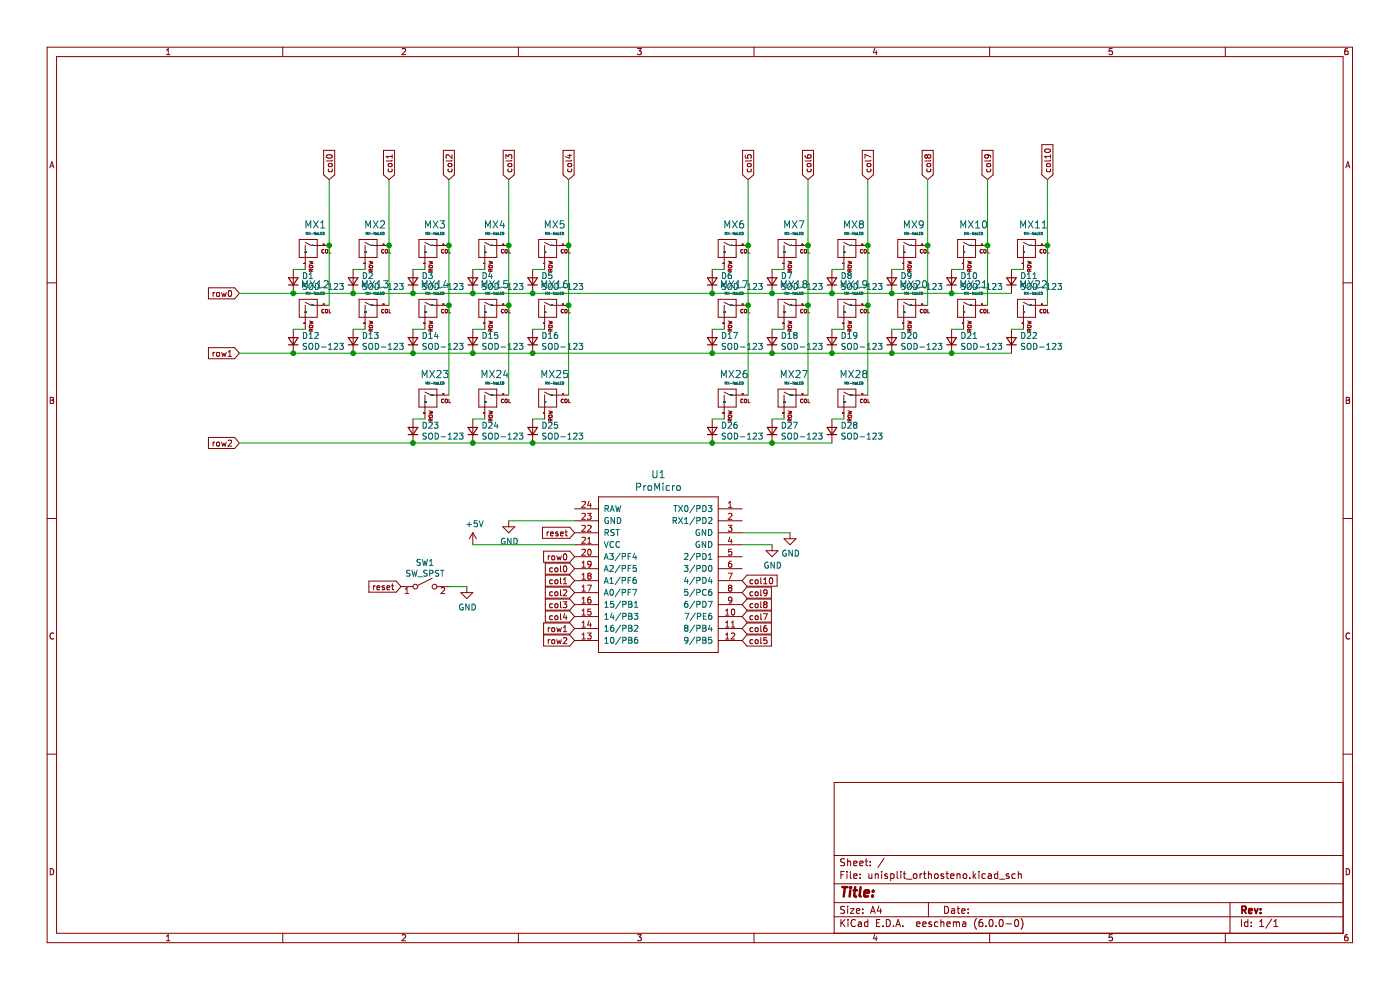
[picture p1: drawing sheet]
<svg xmlns="http://www.w3.org/2000/svg" width="297mm" height="210mm" viewBox="0 0 297 210" stroke-linecap="round" stroke-linejoin="round" font-family="sans-serif">
<path d="M0 0h296.9v210h-296.9z" fill-rule="evenodd" fill="#fff" stroke="#fff" stroke-width=".21"/>
<g fill="none" stroke="#840000" stroke-width=".21">
<path d="M10 10h276.9v190h-276.9zM12 12h272.9v186h-272.9zM35.3 11.6h.8M35.3 10.7l.4-.4v1.3M60 10v2M85.3 10.4l.5-.1 .2 .4-.8 .9h.8M110 10v2M135.2 10.3h.8l-.4 .5 .4 .1v.6l-.2 .1-.6-.1M160 10v2M185.6 10.2l-.3 1h.8M185.9 10.7v.9M209.9 10v2"/>
<path d="M235.9 10.3h-.6v.6h.6v.6l-.1 .1-.5-.1M259.9 10v2M285.9 10.3l-.4 .1-.2 .2v.7l.2 .3 .4-.1v-.6l-.4-.1-.2 .2M10.6 35.6l.4-1.3 .4 1.3M10.7 35.2h.6M68.7 31.9h2.3v5.2l-1.2 1-1.1-1zM69.4 32.9a.61 .61 0 0 1 .7-.2 .61 .61 0 0 1 .3 .7 .75 .75 0 0 1-1.2-.3zM69.7 35.8v.4l.2 .2 .5-.1v-.5M69.7 34.8l.6-.1 .2 .4-.2 .3h-.4l-.2-.3zM70.5 34l-.2 .2h-1.1M81.4 31.9h2.3v5.2l-1.2 1-1.1-1zM82.4 35.8l-.1 .4 .3 .2 .5-.1v-.5"/>
<path d="M82.4 34.8l.6-.1 .2 .4-.2 .3h-.4l-.3-.3zM83.2 34l-.2 .2h-1.1M83.2 32.8v.7M83.2 33.2h-1.3l.4 .3M94.1 31.9h2.3v5.2l-1.2 1-1.1-1zM95.1 35.8l-.1 .4 .3 .2 .5-.1v-.5M95.1 34.8l.6-.1 .2 .4-.2 .3h-.4l-.3-.3zM95.9 34l-.2 .2h-1.1M95.9 32.8v.8l-.9-.8-.4 .3 .1 .4M106.7 31.9h2.4v5.2l-1.2 1-1.2-1zM107.3 33.6v-.8l.5 .4 .1-.3h.6l.1 .2-.1 .5M107.8 35.8l-.1 .4 .3 .2 .5-.1v-.5"/>
<path d="M107.8 34.8l.5-.1 .3 .4-.3 .3h-.3l-.3-.3zM108.6 34l-.2 .2h-1.1M119.4 31.9h2.4v5.2l-1.2 1-1.2-1zM120.4 32.9h.9M120.5 35.8l-.1 .4 .3 .2 .5-.1v-.5M120.5 34.8l.5-.1 .3 .4-.3 .3h-.3l-.3-.3zM120.9 32.8v.7l-.9-.3M121.3 34l-.2 .2h-1.1M157.5 31.9h2.4v5.2l-1.2 1-1.2-1zM158.1 32.9v.6h.6v-.6h.6l.1 .2-.1 .4M158.6 35.8l-.1 .4 .3 .2 .5-.1v-.5M158.6 34.8l.5-.1 .3 .4-.3 .3h-.3l-.3-.3z"/>
<path d="M159.4 34l-.2 .2h-1.1M170.2 31.9h2.4v5.2l-1.2 1-1.2-1zM170.8 32.9l.1 .4 .2 .2h.7l.3-.2-.1-.4h-.7v.4l.2 .2M171.3 35.8l-.1 .4 .3 .2 .5-.1v-.5M171.3 34.8l.5-.1 .3 .4-.3 .3h-.3l-.3-.3zM172.1 34l-.2 .2h-1.1M182.9 31.9h2.4v5.2l-1.2 1-1.2-1zM184 35.8l-.1 .4 .3 .2 .5-.1v-.5M184 34.8l.5-.1 .3 .4-.3 .3h-.3l-.3-.3zM184.8 34l-.2 .2h-1.1M184.8 33.3l-1.3-.5v.8M195.6 31.9h2.4v5.2l-1.2 1-1.2-1z"/>
<path d="M196.7 35.8l-.1 .4 .3 .2 .5-.1v-.5M196.7 34.8l.5-.1 .3 .4-.3 .3h-.3l-.3-.3zM196.7 33.1l-.2-.3-.3 .3v.2l.2 .2 .3-.2M196.7 33.1l.3-.3h.2l.3 .3v.2l-.3 .2h-.2l-.3-.2M196.7 33.1v.2M197.5 34l-.2 .2h-1.1M208.3 31.9h2.4v5.2l-1.2 1-1.2-1zM209.4 35.8l-.1 .4 .3 .2 .5-.1v-.5M209.4 34.8l.5-.1 .3 .4-.3 .3h-.3l-.3-.3zM209.4 32.8l.3 .3-.1 .3-.6 .1-.1-.4 .2-.3 .8 .1 .2 .2 .1 .3M210.2 34l-.2 .2h-1.1M221 30.7h2.4v6.4l-1.2 1-1.2-1z"/>
<path d="M221.7 31.7a.61 .61 0 0 1 .7-.2 .61 .61 0 0 1 .4 .7 .75 .75 0 0 1-1.2-.3zM222.1 35.8l-.1 .4 .3 .2 .5-.1v-.5M222.1 34.8h.6l.1 .4-.7 .1-.1-.2zM222.9 34l-.2 .2h-1.1M222.9 33.2h-1.3l.4 .3M222.9 32.8v.7M285.5 35.6l.4-1.3 .5 1.3M285.6 35.2h.6M10 60h2M62.2 57.1v5.1M63.5 50.8h3.8v3.8h-3.8zM64.8 51.4l1.2 .7h3.8"/>
<path d="M64.8 52.1v5M65.6 55.4l.8 .2-.6 .1 .6 .2-.8 .2M65.6 56.4l.7-.1 .1 .3-.3 .2h-.4zM66 57.5v-.3l-.3-.1-.1 .4h.8M66.4 57.1l-.4 .3M68.7 53a.34 .34 0 0 0-.4 .3 .34 .34 0 0 0 .4 .3M69.1 53l.1-.1 .3 .1-.1 .6h-.3zM69.9 52.9v.8h.3M74.9 57.1v5.1M76.2 50.8h3.8v3.8h-3.8zM77.5 51.4l1.2 .7h3.8M77.5 52.1v5"/>
<path d="M78.3 55.4l.8 .2-.6 .1 .6 .2-.8 .2M78.3 56.4l.7-.1 .1 .3-.3 .2h-.4zM78.7 57.5v-.3l-.3-.1-.1 .4h.8M79.1 57.1l-.4 .3M81.4 53a.35 .35 0 0 0-.5 .3 .35 .35 0 0 0 .5 .3M81.4 53h.1M82.5 52.9v.8h.4M87.6 57.1v5.1M88.9 50.8h3.8v3.8h-3.8zM90.1 51.4l1.3 .7h3.8M90.1 52.1v5M91 55.4l.8 .2-.6 .1 .6 .2-.8 .2"/>
<path d="M91.4 57.5v-.3l-.3-.1-.1 .4h.8M91.8 57.1l-.4 .3M94.1 53a.34 .34 0 0 0-.5 .3 .34 .34 0 0 0 .5 .3M94.4 53l.2-.1 .3 .1-.1 .6h-.4zM95.2 52.9v.8h.4M100.3 57.1v5.1M101.6 50.8h3.8v3.8h-3.8zM102.8 51.4l1.3 .7h3.8M102.8 52.1v5M103.7 55.4l.8 .2-.6 .1 .6 .2-.8 .2M103.7 56.4l.7-.1 .1 .3-.3 .2h-.4zM104.1 57.5v-.3l-.3-.1-.1 .4h.8"/>
<path d="M104.5 57.1l-.4 .3M106.8 53a.34 .34 0 0 0-.5 .3 .34 .34 0 0 0 .5 .3M107.1 53l.2-.1 .3 .1-.1 .6h-.4zM107.9 52.9v.8h.4M113 57.1v5.1M114.3 50.8h3.8v3.8h-3.8zM115.5 51.4l1.3 .7h3.8M115.5 52.1v5M116.4 55.4l.8 .2-.6 .1 .6 .2-.8 .2M116.4 56.4l.6-.1 .2 .3-.3 .2h-.4zM116.8 57.5v-.3l-.3-.1-.1 .4h.8M117.2 57.1l-.4 .3"/>
<path d="M119.5 53a.35 .35 0 0 0-.5 .3 .35 .35 0 0 0 .5 .3M119.5 53h.1M119.8 53l.2-.1 .3 .1-.1 .6h-.4zM120.6 52.9v.8h.4M151.1 57.1v5.1M152.4 50.8h3.8v3.8h-3.8zM153.6 52.1v5M153.6 51.4l1.3 .7h3.8M154.5 55.4l.7 .2-.5 .1 .5 .2-.7 .2M154.5 56.4l.6-.1 .1 .3-.2 .2h-.4zM154.9 57.5l-.1-.3-.2-.1-.1 .4h.7M155.2 57.1l-.3 .3"/>
<path d="M157.6 53a.34 .34 0 0 0-.5 .3 .34 .34 0 0 0 .5 .3M157.9 53l.2-.1 .3 .1-.1 .6h-.4zM158.7 52.9v.8h.4M163.8 57.1v5.1M165.1 50.8h3.8v3.8h-3.8zM166.3 52.1v5M166.3 51.4l1.3 .7h3.8M167.2 55.4l.7 .2-.5 .1 .5 .2-.7 .2M167.2 56.4l.6-.1 .1 .3-.2 .2h-.4zM167.6 57.5l-.1-.3-.2-.1-.1 .4h.7M167.9 57.1l-.3 .3M170.3 53a.34 .34 0 0 0-.5 .3 .34 .34 0 0 0 .5 .3"/>
<path d="M171.4 52.9v.8h.4M176.5 57.1v5.1M177.8 50.8h3.8v3.8h-3.8zM179 52.1v5M179 51.4l1.3 .7h3.8M179.9 55.4l.7 .2-.5 .1 .5 .2-.7 .2M179.9 56.4l.6-.1 .1 .3-.2 .2h-.4zM180.3 57.5l-.1-.3-.2-.1-.1 .4h.7M180.6 57.1l-.3 .3M183 53a.35 .35 0 0 0-.5 .3 .35 .35 0 0 0 .5 .3M183 53h.1M183.3 53l.2-.1 .3 .1-.1 .6h-.4z"/>
<path d="M184.1 52.9v.8h.4M189.2 57.1v5.1M190.5 50.8h3.8v3.8h-3.8zM191.7 51.4l1.3 .7h3.8M191.7 52.1v5M192.6 55.4l.7 .2-.5 .1 .5 .2-.7 .2M192.6 56.4l.6-.1 .1 .3-.2 .2h-.4zM193 57.5l-.1-.3-.3-.1v.4h.7M193.3 57.1l-.3 .3M195.7 53a.34 .34 0 0 0-.5 .3 .34 .34 0 0 0 .5 .3M196.8 52.9v.8h.4M201.9 57.1v5.1"/>
<path d="M203.1 50.8h3.9v3.8h-3.9zM204.4 51.4l1.3 .7h3.8M204.4 52.1v5M205.3 55.4l.7 .2-.5 .1 .5 .2-.7 .2M205.3 56.4l.6-.1 .1 .3-.2 .2h-.4zM205.7 57.5l-.1-.3-.3-.1v.4h.7M206 57.1l-.3 .3M208.4 53a.35 .35 0 0 0-.5 .3 .35 .35 0 0 0 .5 .3M208.4 53h.1M208.7 53l.2-.1 .3 .1-.1 .6h-.4zM209.5 52.9v.8h.4M214.6 57.1v5.1"/>
<path d="M215.8 50.8h3.9v3.8h-3.9zM217.1 51.4l1.3 .7h3.8M217.1 52.1v5M218 55.4l.7 .2-.5 .1 .5 .2-.7 .2M218 56.4l.6-.1 .1 .3-.2 .2h-.4zM218.4 57.5l-.1-.3-.3-.1v.4h.7M218.7 57.1l-.3 .3M221.1 53a.34 .34 0 0 0-.5 .3 .34 .34 0 0 0 .5 .3M221.4 53l.2-.1 .3 .1-.1 .6h-.4zM222.2 52.9v.8h.4M284.9 60h2M44.2 73.7h5.6l1 1.2-1 1.2h-5.6z"/>
<path d="M44.2 61.1h5.6l1 1.1-1 1.2h-5.6zM45.2 62v.9M45.2 74.7v.9M45.6 74.7l-.4 .3M45.6 62l-.4 .3M46 74.9l.2-.2 .3 .2v.6h-.5zM46 62.2l.2-.2 .3 .2v.6h-.5zM47 74.7l.3 .9 .2-.6 .2 .6 .3-.9M47 62l.3 .9 .2-.6 .2 .6 .3-.9M48.4 75.6h.7M48.4 74.7l.4-.4v1.3M48.5 61.7l.2-.1a.68 .68 0 0 1 .5 .7 .68 .68 0 0 1-.5 .6l-.3-.5z"/>
<path d="M62.2 69.8v5.1M63.5 63.5h3.8v3.8h-3.8zM64.8 64.1l1.2 .7h3.8M64.8 64.8v5M65.6 68.1l.8 .2-.6 .1 .6 .2-.8 .1M65.6 69.9v.3h.8M65.6 69.1l.7-.1 .1 .3-.3 .2h-.4zM65.7 69.8l.3 .1v.3M65.7 69.8l-.1 .1M66.4 69.8l-.4 .3M68.7 65.7a.34 .34 0 0 0-.4 .3 .34 .34 0 0 0 .4 .3M69.1 65.7l.1-.1 .3 .1-.1 .6h-.3z"/>
<path d="M69.9 65.6v.8h.3M74.9 69.8v5.1M76.2 63.5h3.8v3.8h-3.8zM77.5 64.1l1.2 .7h3.8M77.5 64.8v5M78.3 68.1l.8 .2-.6 .1 .6 .2-.8 .1M78.6 69.8l-.3 .1v.3h.8M78.6 69.8l.1 .1M78.7 69.9v.3M79.1 69.8l-.4 .3M81.4 65.7a.34 .34 0 0 0-.5 .3 .34 .34 0 0 0 .5 .3M81.8 65.7l.1-.1 .3 .1-.1 .6h-.3z"/>
<path d="M82.5 65.6v.8h.4M87.6 69.8v5.1M88.9 63.5h3.8v3.8h-3.8zM90.1 64.1l1.3 .7h3.8M90.1 64.8v5M91 68.1l.8 .2-.6 .1 .6 .2-.8 .1M91 69.9v.3h.8M91 69.1l.7-.1 .1 .3-.3 .2h-.4zM91.1 69.8l.3 .1v.3M91.1 69.8l-.1 .1M91.8 69.8l-.4 .3M94.1 65.7a.34 .34 0 0 0-.5 .3 .34 .34 0 0 0 .5 .3"/>
<path d="M95.2 65.6v.8h.4M100.3 69.8v5.1M101.6 63.5h3.8v3.8h-3.8zM102.8 64.1l1.3 .7h3.8M102.8 64.8v5M103.7 68.1l.8 .2-.6 .1 .6 .2-.8 .1M103.7 69.1l.7-.1 .1 .3-.3 .2h-.4zM104.1 70.2v-.3l-.3-.1-.1 .4h.8M104.5 69.8l-.4 .3M106.8 65.7a.34 .34 0 0 0-.5 .3 .34 .34 0 0 0 .5 .3M107.1 65.7l.2-.1 .3 .1-.1 .6h-.4zM107.9 65.6v.8h.4"/>
<path d="M113 69.8v5.1M114.3 63.5h3.8v3.8h-3.8zM115.5 64.1l1.3 .7h3.8M115.5 64.8v5M116.4 68.1l.8 .2-.6 .1 .6 .2-.8 .1M116.4 69.1l.6-.1 .2 .3-.3 .2h-.4zM116.7 69.8l-.3 .1v.3h.8M116.7 69.8l.1 .1M116.8 69.9v.3M117.2 69.8l-.4 .3M119.5 65.7a.34 .34 0 0 0-.5 .3 .34 .34 0 0 0 .5 .3M119.8 65.7l.2-.1 .3 .1-.1 .6h-.4z"/>
<path d="M120.6 65.6v.8h.4M151.1 69.8v5.1M152.4 63.5h3.8v3.8h-3.8zM153.6 64.8v5M153.6 64.1l1.3 .7h3.8M154.5 68.1l.7 .2-.5 .1 .5 .2-.7 .1M154.5 69.1l.6-.1 .1 .3-.2 .2h-.4zM154.5 69.9v.3h.7M154.6 69.8l.2 .1 .1 .3M154.6 69.8l-.1 .1M155.2 69.8l-.3 .3M157.6 65.7a.34 .34 0 0 0-.5 .3 .34 .34 0 0 0 .5 .3"/>
<path d="M157.9 65.7l.2-.1 .3 .1-.1 .6h-.4zM158.7 65.6v.8h.4M163.8 69.8v5.1M165.1 63.5h3.8v3.8h-3.8zM166.3 64.8v5M166.3 64.1l1.3 .7h3.8M167.2 68.1l.7 .2-.5 .1 .5 .2-.7 .1M167.3 69h.5l.1 .4-.6 .1-.1-.2zM167.6 70.2l-.1-.3-.2-.1-.1 .4h.7M167.9 69.8l-.3 .3M170.3 65.7a.34 .34 0 0 0-.5 .3 .34 .34 0 0 0 .5 .3M170.6 65.7l.2-.1 .3 .1-.1 .6h-.4z"/>
<path d="M171.4 65.6v.8h.4M176.5 69.8v5.1M177.8 63.5h3.8v3.8h-3.8zM179 64.8v5M179 64.1l1.3 .7h3.8M179.9 68.1l.7 .2-.5 .1 .5 .2-.7 .1M179.9 69.1l.6-.1 .1 .3-.2 .2h-.4zM180.2 69.8l-.3 .1v.3h.7M180.2 69.8v.1M180.2 69.9l.1 .3M180.6 69.8l-.3 .3M183 65.7a.34 .34 0 0 0-.5 .3 .34 .34 0 0 0 .5 .3"/>
<path d="M183.3 65.7l.2-.1 .3 .1-.1 .6h-.4zM184.1 65.6v.8h.4M189.2 69.8v5.1M190.5 63.5h3.8v3.8h-3.8zM191.7 64.1l1.3 .7h3.8M191.7 64.8v5M192.6 68.1l.7 .2-.5 .1 .5 .2-.7 .1M192.6 69.9v.3h.7M192.6 69.1l.6-.1 .1 .3-.2 .2h-.4zM192.6 69.8l.3 .1 .1 .3M192.6 69.8v.1M193.3 69.8l-.3 .3"/>
<path d="M195.7 65.7a.34 .34 0 0 0-.5 .3 .34 .34 0 0 0 .5 .3M196.8 65.6v.8h.4M201.9 69.8v5.1M203.1 63.5h3.9v3.8h-3.9zM204.4 64.1l1.3 .7h3.8M204.4 64.8v5M205.3 68.1l.7 .2-.5 .1 .5 .2-.7 .1M205.4 69h.5l.1 .4-.6 .1-.1-.2zM205.6 69.8l-.3 .1v.3h.7M205.6 69.8v.1M205.6 69.9l.1 .3M206 69.8l-.3 .3"/>
<path d="M208.4 65.7a.34 .34 0 0 0-.5 .3 .34 .34 0 0 0 .5 .3M208.7 65.7l.2-.1 .3 .1-.1 .6h-.4zM209.5 65.6v.8h.4M214.6 69.8v5.1M215.8 63.5h3.9v3.8h-3.9zM217.1 64.1l1.3 .7h3.8M217.1 64.8v5M218 68.1l.7 .2-.5 .1 .5 .2-.7 .1M218 69.9v.3h.7M218 69.1l.6-.1 .1 .3-.2 .2h-.4zM218 69.8l.3 .1 .1 .3M218 69.8v.1"/>
<path d="M218.7 69.8l-.3 .3M221.1 65.7a.34 .34 0 0 0-.5 .3 .34 .34 0 0 0 .5 .3M221.4 65.7l.2-.1 .3 .1-.1 .6h-.4zM222.2 65.6v.8h.4M10.7 84.3h.4l.2 .2-.2 .4 .2 .1 .1 .3-.2 .3h-.5zM10.7 84.9h.4M44.2 92.8h5.6l1 1.2-1 1.1h-5.6zM45.2 93.8v.8M45.6 93.8l-.4 .2M46.1 93.8h.3l.2 .2v.4l-.2 .2-.5-.2zM47 93.8l.3 .8 .2-.6 .2 .6 .3-.8M48.4 93.5l.5-.1 .2 .3-.8 .9h.8"/>
<path d="M87.6 88.9v5.1M88.9 82.5h3.8v3.8h-3.8zM90.1 83.2l1.3 .6h3.8M90.1 83.8v5.1M91 87.1l.8 .2-.6 .2 .6 .1-.8 .2M91 88.2l.7-.1 .1 .3-.3 .2-.4-.1zM91.4 89.3v-.4h-.3l-.1 .4h.8M91.8 88.8l-.4 .3M94.1 84.7a.34 .34 0 0 0-.5 .3 .34 .34 0 0 0 .5 .4M94.4 84.8l.2-.1 .3 .1-.1 .6-.4-.1zM95.2 84.7v.7h.4M100.3 88.9v5.1"/>
<path d="M101.6 82.5h3.8v3.8h-3.8zM102.8 83.2l1.3 .6h3.8M102.8 83.8v5.1M103.7 87.1l.8 .2-.6 .2 .6 .1-.8 .2M103.7 88.2l.7-.1 .1 .3-.3 .2-.4-.1zM104.1 89.3v-.4h-.3l-.1 .4h.8M104.5 88.8l-.4 .3M106.8 84.7a.34 .34 0 0 0-.5 .3 .34 .34 0 0 0 .5 .4M107.1 84.8l.2-.1 .3 .1-.1 .6-.4-.1zM107.9 84.7v.7h.4M113 88.9v5.1M114.3 82.5h3.8v3.8h-3.8z"/>
<path d="M115.5 83.2l1.3 .6h3.8M115.5 83.8v5.1M116.4 87.1l.8 .2-.6 .2 .6 .1-.8 .2M116.4 88.2l.6-.1 .2 .3-.3 .2-.4-.1zM116.8 89.3v-.4h-.3l-.1 .4h.8M117.2 88.8l-.4 .3M119.5 84.7a.34 .34 0 0 0-.5 .3 .34 .34 0 0 0 .5 .4M119.8 84.8l.2-.1 .3 .1-.1 .6-.4-.1zM120.6 84.7v.7h.4M151.1 88.9v5.1M152.4 82.5h3.8v3.8h-3.8zM153.6 83.2l1.3 .6h3.8"/>
<path d="M153.6 83.8v5.1M154.5 87.1l.7 .2-.5 .2 .5 .1-.7 .2M154.5 88.2l.6-.1 .1 .3-.2 .2-.4-.1zM154.9 89.3l-.1-.4h-.2l-.1 .4h.7M155.2 88.8l-.3 .3M157.6 84.7a.34 .34 0 0 0-.5 .3 .34 .34 0 0 0 .5 .4M157.9 84.8l.2-.1 .3 .1-.1 .6-.4-.1zM158.7 84.7v.7h.4M163.8 88.9v5.1M165.1 82.5h3.8v3.8h-3.8zM166.3 83.8v5.1M166.3 83.2l1.3 .6h3.8"/>
<path d="M167.2 87.1l.7 .2-.5 .2 .5 .1-.7 .2M167.3 88.1h.5l.1 .3-.6 .1-.1-.1zM167.6 89.3l-.1-.4h-.2l-.1 .4h.7M167.9 88.8l-.3 .3M170.3 84.7a.34 .34 0 0 0-.5 .3 .34 .34 0 0 0 .5 .4M170.6 84.8l.2-.1 .3 .1-.1 .6-.4-.1zM171.4 84.7v.7h.4M176.5 88.9v5.1M177.8 82.5h3.8v3.8h-3.8zM179 83.2l1.3 .6h3.8M179 83.8v5.1M179.9 87.1l.7 .2-.5 .2 .5 .1-.7 .2"/>
<path d="M179.9 88.2l.6-.1 .1 .3-.2 .2-.4-.1zM180.3 89.3l-.1-.4h-.2l-.1 .4h.7M180.6 88.8l-.3 .3M183 84.7a.34 .34 0 0 0-.5 .3 .34 .34 0 0 0 .5 .4M183.3 84.8l.2-.1 .3 .1-.1 .6-.4-.1zM184.1 84.7v.7h.4M285.6 84.3h.4l.3 .2-.3 .4 .3 .1v.3l-.2 .3h-.5zM285.6 84.9h.4M10 110h2M100.3 113l-.8 1.3M100.3 113v2.6M100.3 113l.8 1.3"/>
<path d="M106.7 111.7h2.5l-1.3 1.3zM107.9 110.5v1.2M115.1 111.8h5.8l1 1.2-1 1.2h-5.8zM115.3 116.9h5.6l1 1.2-1 1.2h-5.6zM115.7 119.5h5.2l1 1.1-1 1.2h-5.2zM116.1 112.8v.9M116.3 117.9v.9M116.4 112.8l-.3 .3M116.7 117.9l-.4 .3M116.8 113.3l.6-.2-.1-.2-.3-.1-.2 .2 .1 .6h.4M117.1 118l.2-.1 .3 .1v.7l-.5-.1zM118.1 117.9l.3 .9 .2-.6 .2 .6 .3-.9"/>
<path d="M118.4 112.9l-.3-.1-.2 .2v.2l.5 .1v.3h-.5M118.9 113.3l.6-.2v-.2l-.4-.1-.2 .2 .1 .6h.5M119.6 117.6l.2-.1a.68 .68 0 0 1 .5 .6 .68 .68 0 0 1-.5 .7l-.3-.5zM119.9 112.8h.5M120.1 112.4v1.1l.3 .2M121.9 107.9h5.1M121.9 110.5h5.1M121.9 118.1h5.1M121.9 115.6h5.1M121.9 113h5.1M127 105.4h25.4v33h-25.4zM152.4 107.9h5"/>
<path d="M152.4 110.5h5M152.4 118.1h5M152.4 115.6h5M152.4 113h5M162.5 116.8h2.6l-1.3 1.3zM163.8 115.6v1.2M166.3 114.3h2.6l-1.3 1.3zM167.6 113v1.3M284.9 110h2M11.4 134.4a.58 .58 0 0 0-.8 .5 .58 .58 0 0 0 .8 .5M78.3 123.3h5.8l1 1.1-1 1.2h-5.8zM79.2 124.3v.8"/>
<path d="M79.6 124.3l-.4 .2M80 124.7l.6-.1-.1-.3h-.3l-.2 .1v.6h.5M81.5 124.3h-.3l-.1 .1v.2l.4 .1v.3h-.4M82.1 124.7l.6-.1-.1-.3h-.3l-.2 .1v.6h.5M83.1 124.3h.4M83.2 123.8v1.1l.3 .2M85.1 124.4h2.5M91.7 122.7l-3.1 1.5M92.7 124.4h2.5M97.8 125.7h2.5l-1.3 1.3zM99 124.4v1.3M115.3 134.7h5.6l1 1.2-1 1.1h-5.6z"/>
<path d="M115.3 132.2h5.6l1 1.1-1 1.2h-5.6zM115.7 122h5.2l1 1.2-1 1.1h-5.2zM115.7 124.5h5.2l1 1.2-1 1.2h-5.2zM115.7 127.1h5.2l1 1.1-1 1.2h-5.2zM115.7 129.6h5.2l1 1.2-1 1.2h-5.2zM116.3 133.1v.9M116.3 135.7v.8M116.7 133.1l-.4 .3M116.7 135.7l-.4 .2M117.1 133.3l.2-.2 .3 .2v.6h-.5zM117.1 135.8l.2-.1 .3 .1v.7l-.5-.1zM117.2 128.1h-.3l-.3 .2 .1 .6h.5"/>
<path d="M117.2 130.7l-.3-.1-.3 .2 .1 .6h.5M117.2 123h-.3l-.3 .2 .1 .6h.5M117.2 120.5l-.3-.1-.3 .3 .1 .5h.5M117.2 125.6l-.3-.1-.3 .3 .1 .5h.5M117.8 120.6l.1-.2 .4 .2-.1 .6h-.4zM117.8 123.1l.1-.1 .4 .1-.1 .7-.4-.1zM117.8 125.6l.1-.1 .4 .1-.1 .7h-.4zM117.8 128.2l.1-.1 .4 .1-.1 .7-.4-.1zM117.8 130.7l.1-.1 .4 .1-.1 .7-.4-.1zM118.1 135.7l.3 .8 .2-.6 .2 .6 .3-.8M118.1 133.1l.3 .9 .2-.6 .2 .6 .3-.9M118.9 122.6v1.1l.2 .1"/>
<path d="M118.9 120v1.1l.2 .2M118.9 125.1v1.1l.2 .2M118.9 127.6v1.1l.2 .2M118.9 130.2v1.1l.2 .2M119.5 127.6h.7l-.4 .5 .4 .1v.6l-.2 .1-.5-.1M119.5 125.2l.5-.1 .2 .4-.7 .9h.7M119.5 135.4l.5-.1 .2 .3-.7 .9h.7M119.5 123.8h.7M119.5 122.9l.4-.3v1.2M119.5 133.1l.4-.4v1.3M119.5 134h.7M119.6 120.1l.2-.1a.68 .68 0 0 1 .5 .7 .68 .68 0 0 1-.5 .6l-.3-.5z"/>
<path d="M119.8 130.1l-.3 .9h.8M120.1 130.6v.9M121.9 130.8h5.1M121.9 133.3h5.1M121.9 135.9h5.1M121.9 128.2h5.1M121.9 125.7h5.1M121.9 123.2h5.1M121.9 120.6h5.1M152.4 130.8h5M152.4 133.3h5M152.4 135.9h5"/>
<path d="M152.4 128.2h5M152.4 125.7h5M152.4 123.2h5M152.4 120.6h5M158.5 134.7h5.1v2.3h-5.1l-1.1-1.1zM158.5 122h6.4v2.3h-6.4l-1.1-1.1zM158.5 124.5h5.1v2.4h-5.1l-1.1-1.2zM158.5 127.1h5.1v2.3h-5.1l-1.1-1.2zM158.5 129.6h5.1v2.4h-5.1l-1.1-1.2zM158.5 132.2h5.1v2.3h-5.1l-1.1-1.2zM159.7 125.6l-.4-.1-.2 .3 .1 .5h.5M159.7 123h-.4l-.2 .2 .1 .6h.5"/>
<path d="M159.7 135.7h-.4l-.2 .2 .1 .6h.5M159.7 128.1h-.4l-.2 .2 .1 .6h.5M159.7 130.7l-.4-.1-.2 .2 .1 .6h.5M159.7 133.2l-.4-.1-.2 .3 .1 .5h.5M160.2 123.1l.2-.1 .4 .1-.1 .7-.5-.1zM160.2 135.8l.2-.1 .4 .1-.1 .7-.5-.1zM160.2 125.6l.2-.1 .4 .1-.1 .7h-.5zM160.2 128.2l.2-.1 .4 .1-.1 .7-.5-.1zM160.2 133.3l.2-.2 .4 .2-.1 .6h-.5zM160.3 130.7l.3-.1 .2 .2v.4l-.2 .3-.4-.3zM161.4 125.1v1.1l.2 .2M161.4 122.6v1.1l.2 .1"/>
<path d="M161.4 127.6v1.1l.2 .2M161.4 130.2v1.1l.2 .2M161.4 132.7v1.1l.2 .2M161.4 135.3v1.1l.2 .1M161.9 130.2h.9l-.6 1.3M162 123.8h.7M162 122.9l.4-.3v1.2M162.2 128.2l-.2 .2v.3l.2 .2h.3l.2-.2v-.4l-.2-.1M162.2 128.2l-.2-.3 .2-.3h.3l.2 .3-.2 .3M162.2 128.2h.3M162.6 132.7l-.4 .1-.1 .2-.1 .8 .2 .2 .5-.1-.1-.6-.4-.1-.2 .2M162.7 135.3h-.6l-.1 .6 .6-.1 .1 .6-.2 .1-.5-.1"/>
<path d="M162.7 125.6l-.2 .3-.4-.1v-.6l.4-.1 .2 .2v.8l-.2 .2-.4 .1M163.3 122.7l.2-.1a.68 .68 0 0 1 .4 .6 .68 .68 0 0 1-.4 .6l-.3-.4zM286.3 134.4a.58 .58 0 0 0-.8 .5 .58 .58 0 0 0 .8 .5M10 160h2M284.9 160h2M284.9 166h-107.9v32M10.7 184.3a.66 .66 0 0 1 .7 .6 .66 .66 0 0 1-.7 .7zM35.3 198.6l.4-.3v1.3M35.3 199.6h.8M60 198v2M85.3 198.4l.5-.1 .2 .3-.8 1h.8M110 198v2"/>
<path d="M135.2 198.3h.8l-.4 .5 .4 .1v.5l-.2 .2-.6-.2M160 198v2M177 194.5h107.9M177 191.5h107.9M177 187.5h107.9M177 181.5h107.9M178.4 185.6h.5M178.4 195v1.5M178.6 195.7l.6 .8M179.1 184.9h-.7v1.4M179.2 192.3l-.6-.1-.2 .2v.4l.6 .3 .2 .4-.3 .2h-.6M179.2 182.2h-.6l-.2 .1v.4l.6 .3 .2 .4-.3 .3-.6-.1"/>
<path d="M179.2 195l-.8 .9M179.7 184.9v.1M179.7 185.4v.9M179.8 182.8l.2-.1h.4l.1 1M179.8 182.2v1.5M179.8 192.2v.2M179.8 192.7v1M179.9 195v.2M179.9 195.5v1M180.4 192.7h.8l-.8 1h.8M180.4 184.9v1.2l.2 .2M181.1 185.8l.7-.1-.1-.3h-.4l-.2 .2 .1 .7h.5"/>
<path d="M181.1 183.2l.7-.2-.1-.3h-.4l-.2 .2 .1 .7h.5M181.5 195.2a.71 .71 0 0 0-1 .5 .71 .71 0 0 0 .7 .8l.3-.1M181.7 193.2l.7-.1-.1-.3-.4-.1-.2 .3v.7h.6M182.1 195.6h.6v.9M182.4 183.2l.7-.2-.1-.3h-.4l-.2 .2 .1 .7h.5M182.5 186.2v.1M182.5 185.4v.2M182.7 195.9l-.5 .1-.2 .2 .2 .3h.5M183 193.6v.1M183 192.8v.2M183.5 182.7h.6M183.7 182.2v1.2l.4 .3"/>
<path d="M184.1 195.6l-.4-.1-.3 .3 .1 .7h.6M184.1 195v1.5M184.3 185.4l.1 .9h.3l.3-.1M184.6 182.7v.2M184.6 183.5v.2M184.7 193.7l.5-1.5 .5 1.5M184.8 193.3h.7M185 185.4v.9M185.6 198.2l-.3 .9h.8M185.7 185.5l.2-.1h.3l.1 .9M185.7 185.4v.9M185.9 198.7v.9"/>
<path d="M186 195.8h.5M186.5 192.2l-.4 1h.9M186.7 195h-.7v1.5h.7M186.8 192.7v1M187 184.9v.1M187 185.4v.9M187.3 196.4v.1M187.5 182.1l-1.3 1.9M188 195a.76 .76 0 0 1 .9 .8 .76 .76 0 0 1-.9 .7zM188.2 185.4h-.3l-.2 .2v.2l.5 .1v.4h-.5M189 185.4h.4l.3 .2-.2 .7h-.5M189 185.4v1.4"/>
<path d="M189.5 196.4v.1M190 196.5l.5-1.5 .5 1.5M190.2 196.1h.7M190.3 184.9v1.2l.2 .2M191.1 184.9v.1M191.1 185.4v.9M191.5 196.4v.1M191.6 185.4h.6M191.8 184.9v1.2l.4 .2M192.3 186.5h1.2M193.9 185.4h.3l.3 .2v.5l-.3 .2h-.3l-.2-.2zM194.5 196l.7-.1-.1-.3-.4-.1-.2 .3v.7h.6"/>
<path d="M195.2 185.4v.9M195.6 185.4l-.4 .2M195.7 196l.8-.1-.1-.3-.4-.1-.3 .3 .1 .7h.6M195.9 185.4h.6M196.1 184.9v1.2l.4 .2M197 191.5v3M197 185.5l.2-.1h.3l.1 .9M197 184.9v1.4M197.6 195.6l-.4-.1-.2 .3 .1 .2 .5 .1v.4h-.6M198.4 185.4h.3l.3 .2v.5l-.3 .2h-.3l-.2-.2zM199 195.6l-.5-.1-.3 .3 .2 .7h.6M199.6 195.7l.2-.2 .4 .1v.9"/>
<path d="M199.6 195v1.5M200.2 185.4h-.4l-.2 .2 .1 .2 .5 .1v.4h-.6M200.4 192.2a.76 .76 0 0 1 .9 .8 .76 .76 0 0 1-.9 .7zM200.7 185.4h.5M200.9 196l.7-.1-.1-.3-.4-.1-.2 .3 .1 .7h.5M200.9 184.9v1.2l.3 .2M201.7 185.8l.7-.1-.1-.3h-.4l-.2 .2v.7h.6M201.9 192.8h.6v.9M202.2 195.7l.5-.2 .2 .3M202.2 195.5v1M202.5 193.1l-.5 .1-.2 .2 .2 .3h.5M202.9 195.8l.2-.3 .4 .1v.9"/>
<path d="M202.9 195.8v.7M203 192.7h.6M203 185.5l.2-.1h.4l.1 .9M203 185.4v.9M203.2 192.2v1.3l.4 .2M204 193.2l.7-.1v-.3l-.5-.1-.2 .3 .1 .7h.6M204.2 195.6h.6l.1 .9M204.4 185.5l.2-.1 .4 .1 .1 .6-.1 .2h-.4l-.2-.1zM204.9 195.9l-.5 .1-.2 .2 .2 .3h.5M205.4 193.6v.1M205.4 192.8v.2M205.7 186.2v.1"/>
<path d="M206.5 184.9v1.4M206.6 185.8l.4 .5M207 185.4l-.5 .5M207.2 194.8a1.72 1.72 0 0 0 0 2.3M207.7 184.9v.1M207.7 185.4v.9M208.4 195l-.4 .1a1.01 1.01 0 0 0 0 1.4l.5-.1v-.5l-.3-.3h-.2l-.3 .3M209 185.4h-.4l-.3 .2 .2 .7h.5M209.2 196.4v.1M209.7 185.4h.5l.1 .9M209.9 198v2M210 195.2l.2-.2a.8 .8 0 0 1 .5 .8 .8 .8 0 0 1-.5 .7l-.4-.5z"/>
<path d="M210.3 185.7l-.5 .1-.2 .2 .2 .3h.5M211.3 196.4v.1M211.7 185.4h-.5l-.2 .2 .1 .7h.6M211.7 184.9v1.4M212 186.5h1.2M212.1 195.2l.2-.2a.8 .8 0 0 1 .5 .8 .8 .8 0 0 1-.5 .7l-.3-.5zM213.5 196h1.1M214 185.4h-.3l-.2 .2v.2l.5 .1v.4h-.5M215.4 195.2l.2-.2a.8 .8 0 0 1 .5 .8 .8 .8 0 0 1-.5 .7l-.4-.5zM215.4 185.4h-.4l-.3 .2 .1 .7h.6M216 185.5l.2-.1h.4l.1 .9M216 184.9v1.4"/>
<path d="M216.6 194.8a1.72 1.72 0 0 1 0 2.3M235.9 198.3h-.6v.6l.6-.1v.6l-.1 .2-.5-.2M259.9 198v2M260.9 191.5v6.5M263.4 195v1.5M264.7 195.6l-.4-.1-.3 .3 .2 .7h.5M264.7 195v1.5M265.4 196.4v.1M265.4 195.6v.2M267.2 196.5h.9M267.2 195.5l.5-.5v1.5M269.8 195l-1.3 1.9"/>
<path d="M270.2 196.5h.9M270.2 195.5l.5-.5v1.5M285.6 184.3a.66 .66 0 0 1 .7 .6 .66 .66 0 0 1-.7 .7zM285.9 198.3h-.4l-.2 .3v.7l.2 .3 .4-.2v-.6h-.4l-.2 .2"/>
<circle cx="82" cy="53.3" r=".37"/>
<circle cx="91.4" cy="56.6" r=".37"/>
<circle cx="170.8" cy="53.3" r=".37"/>
<circle cx="196.2" cy="53.3" r=".37"/>
<circle cx="78.7" cy="69.3" r=".37"/>
<circle cx="94.7" cy="66" r=".37"/>
<circle cx="196.2" cy="66" r=".37"/>
<circle cx="88.1" cy="124.4" r=".51"/>
<circle cx="92.2" cy="124.4" r=".51"/>
</g>
<path d="M263.5 193h.7l.1-.3v-.3l-.8-.2v1.5M263.8 193l.5 .7M264.9 193.2l.7-.1v-.3l-.5-.1-.2 .3 .1 .7h.6M266.1 192.7l.4 1 .3-1M267.4 193.6v.1M267.4 192.8v.2" fill="none" stroke="#840000" stroke-width=".39"/>
<path d="M178.7 188.2h1.1M179.2 188.2l-.2 2M180.4 188.8l-.2 1.4M180.5 188.2v.2M181.1 188.8h.7M181.4 188.2l-.2 1.7 .1 .2 .4 .1M182.6 188.2l-.2 1.7 .2 .3M183.4 189.5l.9-.2v-.4l-.6-.1-.3 .3v1h.7M185.1 190v.2M185.2 188.9v.2" fill="none" stroke="#840000" stroke-width=".52"/>
<g fill="none" stroke="#006464" stroke-width=".21">
<path d="M64.4 57.8a.64 .64 0 0 1 .7 .7 .64 .64 0 0 1-.7 .6zM64.8 53.5h.1M64.9 48.4v-1.6l.5 1.1 .5-1.1v1.6M65 49.8v-.5l.1 .3 .2-.3v.5M65.5 49.3l.3 .5M65.6 59.1h.7M65.6 58.2l.3-.4v1.3M65.8 59.5l1 1.6M65.8 49.3l-.3 .5M66 49.6h.4M66.2 52.1h.1M66.5 46.8l1 1.6"/>
<path d="M66.8 59.5l-1 1.6M66.9 49.3v.5l-.3-.5v.5M67.2 49.7v.1M67.2 49.5v.2M67.2 49.5h.2v.3h-.2M67.2 49.5h.1M67.3 60l.4-.5v1.6M67.5 46.8l-1 1.6M67.6 49.3v.5h.3M68 48.4h.9M68 47.3l.5-.5v1.6M68 49.5h.2"/>
<path d="M68.3 49.3h-.3v.5h.3M68.5 49.3a.26 .26 0 0 1 .3 .2 .26 .26 0 0 1-.3 .3zM68.7 59.7l.6-.2 .3 .5-.9 1.1h.9M77.1 57.8a.64 .64 0 0 1 .7 .7 .64 .64 0 0 1-.7 .6zM77.5 53.5h.1M77.6 48.4v-1.6l.5 1.1 .5-1.1v1.6M77.6 49.8v-.5l.2 .3 .2-.3v.5M78.2 49.3l.3 .5M78.3 57.9l.5-.1 .2 .4-.8 .9h.8M78.5 59.5l1 1.6M78.5 49.3l-.3 .5M78.7 49.6h.4"/>
<path d="M78.9 52.1h.1M79.2 46.8l1 1.6M79.5 59.5l-1 1.6M79.6 49.3v.5l-.3-.5v.5M79.9 49.5v.2M79.9 49.7v.1M79.9 49.5h.2M79.9 49.8h.2M79.9 49.5h.1M80 60l.4-.5v1.6M80.1 49.5h.1M80.1 49.7v.1"/>
<path d="M80.1 49.5v.2M80.2 46.8l-1 1.6M80.3 49.3v.5h.3M80.7 47l.6-.2 .3 .5-1 1.1h1M80.7 49.5h.2M81 49.3h-.3v.5h.3M81.2 49.3a.26 .26 0 0 1 .3 .2 .26 .26 0 0 1-.3 .3zM81.4 59.5h.9l-.5 .6 .4 .2v.6l-.2 .2-.6-.2M89.8 57.8a.64 .64 0 0 1 .7 .7 .64 .64 0 0 1-.7 .6zM90.1 53.5h.1M90.3 48.4v-1.6l.5 1.1 .5-1.1v1.6M90.3 49.8v-.5l.2 .3 .2-.3v.5"/>
<path d="M90.9 49.3l.3 .5M90.9 57.8h.8l-.4 .5 .3 .1v.6l-.1 .1-.6-.1M91.2 59.5l1 1.6M91.2 49.3l-.3 .5M91.4 49.6h.4M91.6 52.1h.1M91.9 46.8l1 1.6M92.2 59.5l-1 1.6M92.3 49.3v.5l-.3-.5v.5M92.6 49.5h.2v.3l-.2-.1zM92.7 60l.4-.5v1.6M92.9 46.8l-1 1.6"/>
<path d="M93 49.3v.5h.3M93.3 46.8h1l-.5 .6 .4 .2v.6l-.2 .2-.7-.2M93.4 49.5h.2M93.7 49.3h-.3v.5h.3M93.9 49.3a.26 .26 0 0 1 .3 .2 .26 .26 0 0 1-.3 .3zM94.5 59.5l-.4 1.1h1M102.5 57.8a.64 .64 0 0 1 .7 .7 .64 .64 0 0 1-.7 .6zM102.8 53.5h.1M103 48.4v-1.6l.5 1.1 .5-1.1v1.6M103 49.8v-.5l.2 .3 .2-.3v.5M103.6 49.3l.3 .5M103.9 59.5l1 1.6"/>
<path d="M103.9 49.3l-.3 .5M104 57.8l-.3 .9h.8M104.1 49.6h.4M104.3 58.2v.9M104.3 52.1h.1M104.6 46.8l1 1.6M104.9 59.5l-1 1.6M105 49.3v.5l-.3-.5v.5M105.3 49.5v.2M105.3 49.7v.1M105.3 49.5h.2v.3h-.2M105.3 49.5h.1"/>
<path d="M105.4 60l.4-.5v1.6M105.6 46.8l-1 1.6M105.7 49.3v.5h.3M106.1 49.5h.2M106.4 49.3h-.3v.5h.3M106.5 46.8l-.4 1.1h1M106.6 49.3a.26 .26 0 0 1 .3 .2 .26 .26 0 0 1-.3 .3zM106.8 49.3h.1M106.8 47.3v1.1M107.6 59.5h-.7l-.1 .8 .3-.2 .5 .1 .1 .2-.1 .5-.2 .2-.6-.2M115.2 57.8a.64 .64 0 0 1 .7 .7 .64 .64 0 0 1-.7 .6zM115.5 53.5h.1"/>
<path d="M115.7 48.4v-1.6l.5 1.1 .5-1.1v1.6M115.7 49.8v-.5l.2 .3 .2-.3v.5M116.3 49.3l.3 .5M116.6 59.5l1 1.6M116.6 49.3l-.3 .5M116.8 49.6h.4M117 52.1h.1M117 57.8h-.6v.6h.6v.6l-.1 .1-.5-.1M117.3 46.8l1 1.6M117.6 59.5l-1 1.6M117.7 49.3v.5l-.3-.5v.5M118.1 60l.4-.5v1.6"/>
<path d="M118.2 49.5h-.3l.1 .3h.2M118.2 49.5h.1M118.2 49.5v.2M118.2 49.7v.1M118.3 46.8l-1 1.6M118.4 49.3v.5h.3M118.8 49.5h.2M119.1 49.3h-.3v.5h.3M119.3 49.3a.26 .26 0 0 1 .3 .2 .26 .26 0 0 1-.3 .3zM119.6 46.8h-.7l-.1 .8 .2-.2 .5 .1 .2 .2-.1 .5-.2 .2-.6-.2M120.3 59.5l-.5 .1a1.03 1.03 0 0 0 0 1.5l.5-.2 .1-.5-.3-.3-.4 .1-.2 .2M153.3 57.8a.64 .64 0 0 1 .7 .7 .64 .64 0 0 1-.7 .6z"/>
<path d="M153.6 53.5h.1M153.8 48.4v-1.6l.5 1.1 .5-1.1v1.6M153.8 49.8v-.5l.2 .3 .2-.3v.5M154.4 49.3l.3 .5M154.7 59.5l1 1.6M154.7 49.3l-.3 .5M154.9 49.6h.4M155.1 57.8l-.4 .1-.2 .2v.8l.2 .2 .4-.1v-.6l-.4-.1-.2 .2M155.1 52.1h.1M155.4 46.8l1 1.6M155.7 59.5l-1 1.6M155.8 49.3v.5l-.3-.5v.5"/>
<path d="M156.1 49.5h.2l-.1 .3-.1-.1zM156.2 60l.4-.5v1.6M156.4 46.8l-1 1.6M156.5 49.3v.5h.3M156.9 49.5h.2M157.2 49.3h-.3v.5h.3M157.4 49.3a.26 .26 0 0 1 .3 .2 .26 .26 0 0 1-.3 .3zM157.6 59.5h1l-.7 1.6M157.6 46.8l-.4 .1a1.03 1.03 0 0 0 0 1.5l.5-.2 .1-.5-.3-.3-.5 .1-.1 .2M165.9 57.8a.64 .64 0 0 1 .8 .7 .64 .64 0 0 1-.8 .6zM166.3 53.5h.1M166.5 48.4v-1.6l.5 1.1 .5-1.1v1.6"/>
<path d="M166.5 49.8v-.5l.2 .3 .2-.3v.5M167.1 49.3l.3 .5M167.1 57.8h.8l-.5 1.3M167.3 59.5l1.1 1.6M167.4 49.3l-.3 .5M167.6 49.6h.4M167.8 52.1h.1M168.1 46.8l1 1.6M168.4 59.5l-1.1 1.6M168.5 49.3v.5l-.3-.5v.5M168.8 49.5v.2M168.8 49.7v.1"/>
<path d="M168.8 49.5h.2l-.1 .3h-.1M168.8 49.5h.1M168.9 60l.4-.5v1.6M169.1 46.8l-1 1.6M169.2 49.3v.5h.3M169.5 46.8h1l-.6 1.6M169.6 49.5h.2M169.9 49.3h-.3v.5h.3M170.1 49.3a.26 .26 0 0 1 .3 .2 .26 .26 0 0 1-.3 .3zM170.3 49.3h.1M178.6 57.8a.64 .64 0 0 1 .8 .7 .64 .64 0 0 1-.8 .6zM179 53.5h.1"/>
<path d="M179.2 48.4v-1.6l.5 1.1 .5-1.1v1.6M179.2 49.8v-.5l.2 .3 .2-.3v.5M179.8 49.3l.3 .5M180 59.5l1.1 1.6M180.1 49.3l-.3 .5M180.1 58.4l-.2 .2v.3l.2 .2 .4-.1 .1-.1v-.3l-.3-.2M180.1 58.4l-.2-.3 .2-.3h.2l.3 .3-.3 .3M180.1 58.4h.2M180.3 49.6h.4M180.5 52.1h.1M180.8 46.8l1 1.6M181.1 59.5l-1.1 1.6"/>
<path d="M181.2 49.3v.5l-.3-.5v.5M181.6 60l.4-.5v1.6M181.6 49.5h-.2l.1 .3h.1M181.6 49.5h.1M181.7 49.5v.2M181.7 49.7l-.1 .1M181.8 46.8l-1 1.6M181.9 49.3v.5h.2M182.3 49.5h.2M182.6 49.3h-.3v.5h.3M182.6 47.5l-.3-.3 .3-.4h.3l.3 .3-.3 .4M182.6 47.5l-.3 .3v.3l.3 .3h.3l.3-.3v-.3l-.3-.3"/>
<path d="M182.6 47.5h.3M182.8 49.3a.26 .26 0 0 1 .3 .2 .26 .26 0 0 1-.3 .3zM191.3 57.8a.64 .64 0 0 1 .8 .7 .64 .64 0 0 1-.8 .6zM191.7 53.5h.1M191.9 48.4v-1.6l.5 1.1 .5-1.1v1.6M191.9 49.8v-.5l.2 .3 .2-.3v.5M192.5 49.3l.3 .5M192.7 59.5l1.1 1.6M192.8 49.3l-.3 .5M193 49.6h.4M193.2 52.1h.1M193.3 58.4l-.3 .2-.3-.1-.1-.6 .4-.1 .3 .3-.1 .7-.2 .2-.3 .1"/>
<path d="M193.5 46.8l1 1.6M193.8 59.5l-1.1 1.6M193.9 49.3v.5l-.3-.5v.5M194.1 49.5v.2M194.1 49.7l.1 .1M194.2 49.5h-.1M194.2 49.5h.2l-.1 .3h-.1M194.3 59.7l.5-.2 .3 .5-.9 1.1h.9M194.5 46.8l-1 1.6M194.6 49.3v.5h.2M195 49.5h.2M195.3 49.3h-.3v.5h.3"/>
<path d="M195.5 49.3a.26 .26 0 0 1 .3 .2 .26 .26 0 0 1-.3 .3zM195.9 47.5l-.3 .3-.5-.1-.1-.2 .1-.6 .5-.1 .2 .2a1.01 1.01 0 0 1-.4 1.4h-.3M195.9 59.6l.2-.1a.81 .81 0 0 1 .5 .8 .81 .81 0 0 1-.5 .8 1.01 1.01 0 0 1-.2-1.5zM203.8 48.4v-1.6l.6 1.1 .5-1.1v1.6M204 57.8a.64 .64 0 0 1 .8 .7 .64 .64 0 0 1-.8 .6zM204.4 53.5h.1M204.6 49.8v-.5l.2 .3 .2-.3v.5M205.1 49.3l.4 .5M205.2 59.1h.8M205.2 58.2l.4-.4v1.3M205.4 59.5l1.1 1.6M205.4 46.8l1.1 1.6"/>
<path d="M205.5 49.3l-.4 .5M205.7 49.6h.4M205.9 52.1h.1M206.5 59.5l-1.1 1.6M206.5 46.8l-1.1 1.6M206.6 57.9l.2-.1a.68 .68 0 0 1 .4 .7 .68 .68 0 0 1-.4 .6l-.3-.5zM206.6 49.3v.5l-.3-.5v.5M206.8 49.5v.2M206.8 49.7l.1 .1M206.9 49.5h.1M206.9 49.8h.1M206.9 49.5h-.1"/>
<path d="M207 59.7l.5-.2 .3 .5-.9 1.1h.9M207 48.4h.8M207 47.3l.4-.5v1.6M207 49.5h.1M207.1 49.7l-.1 .1M207.1 49.5v.2M207.3 49.3v.5h.2M207.7 49.5h.2M208 49.3h-.3v.5h.3M208.2 49.3a.26 .26 0 0 1 .3 .2 .26 .26 0 0 1-.3 .3zM208.4 60l.4-.5v1.6M208.6 47l.2-.2a.81 .81 0 0 1 .5 .8 .81 .81 0 0 1-.5 .8l-.2-.2-.2-.4z"/>
<path d="M216.5 48.4v-1.6l.5 1.1 .6-1.1v1.6M216.7 57.8a.64 .64 0 0 1 .8 .7 .64 .64 0 0 1-.8 .6zM217.1 53.5h.1M217.3 49.8v-.5l.2 .3 .2-.3v.5M217.8 49.3l.4 .5M217.9 59.1h.8M217.9 58.2l.4-.4v1.3M218.1 46.8l1.1 1.6M218.1 59.5l1.1 1.6M218.2 49.3l-.4 .5M218.4 49.6h.4M218.6 52.1h.1"/>
<path d="M219.2 46.8l-1.1 1.6M219.2 59.5l-1.1 1.6M219.2 59.1h.7M219.2 58.2l.3-.4v1.3M219.3 49.3v.5l-.3-.5v.5M219.5 49.5h.3l-.1 .3-.2-.1zM219.7 47.3l.4-.5v1.6M219.7 59.7l.5-.2 .3 .5-.9 1.1h.9M219.7 48.4h.8M220 49.3v.5h.2M220.4 49.5h.2M220.7 49.3h-.3v.5h.3"/>
<path d="M220.9 49.3a.26 .26 0 0 1 .3 .2 .26 .26 0 0 1-.3 .3zM221.1 47.3l.4-.5v1.6M221.1 59.7l.6-.2 .3 .5-1 1.1h1M221.1 48.4h.9M64.2 61.1v-1.6l.5 1.1 .5-1.1v1.6M64.4 70.5a.64 .64 0 0 1 .7 .7 .64 .64 0 0 1-.7 .6zM64.8 66.2h.1M65 62.5v-.5l.1 .3 .2-.3v.5M65 60.2l-.6 .1v.3l.5 .3 .1 .3-.2 .2-.5-.1M65 72.9l-.6 .1v.3l.5 .3 .1 .3-.2 .2-.5-.1M65.5 62l.3 .5M65.6 71.8h.7"/>
<path d="M65.6 70.9l.3-.4v1.3M65.6 60.3l.2-.2a.43 .43 0 0 1 .6 .5v.4a.42 .42 0 0 1-.5 .4 .42 .42 0 0 1-.4-.4zM65.6 73l.2-.2a.43 .43 0 0 1 .6 .5v.4a.42 .42 0 0 1-.5 .4 .42 .42 0 0 1-.4-.4zM65.8 62l-.3 .5M66 62.3h.4M66.2 64.8h.1M66.8 70.6l.5-.1 .2 .4-.8 .9h.8M66.9 72.8a.64 .64 0 0 1 .7 .7 .64 .64 0 0 1-.7 .6zM66.9 60.1a.64 .64 0 0 1 .7 .7 .64 .64 0 0 1-.7 .6zM66.9 62v.5l-.3-.5v.5M67.2 62.2h.2v.3l-.2-.1zM67.3 61.1h.9"/>
<path d="M67.6 62v.5h.3M68 62.2h.2M68.2 73.6h1M68.2 60.9h1M68.3 62h-.3v.5h.3M68.5 62a.26 .26 0 0 1 .3 .2 .26 .26 0 0 1-.3 .3zM69.7 74.1h.7M69.7 61.4h.7M69.7 60.5l.4-.4v1.3M69.7 73.2l.4-.4v1.3M70.9 60.3l.5-.2 .2 .4-.8 .9h.8M70.9 73l.5-.2 .2 .4-.8 .9h.8"/>
<path d="M72.1 60.1h.7l-.4 .5 .4 .1v.6l-.2 .1-.5-.1M72.1 72.8h.7l-.4 .5 .4 .1v.6l-.2 .1-.5-.1M76.9 61.1v-1.6l.5 1.1 .5-1.1v1.6M77.1 70.5a.64 .64 0 0 1 .7 .7 .64 .64 0 0 1-.7 .6zM77.5 66.2h.1M77.6 62.5v-.5l.2 .3 .2-.3v.5M77.7 60.2l-.6 .1v.3l.5 .3 .1 .3-.2 .2-.5-.1M77.7 72.9l-.6 .1v.3l.5 .3 .1 .3-.2 .2-.5-.1M78.2 62l.3 .5M78.3 71.8h.7M78.3 70.9l.3-.4v1.3M78.3 73l.2-.2a.43 .43 0 0 1 .6 .5v.4a.42 .42 0 0 1-.5 .4 .42 .42 0 0 1-.4-.4z"/>
<path d="M78.3 60.3l.2-.2a.43 .43 0 0 1 .6 .5v.4a.42 .42 0 0 1-.5 .4 .42 .42 0 0 1-.4-.4zM78.5 62l-.3 .5M78.7 62.3h.4M78.9 64.8h.1M79.4 70.5h.8l-.4 .5 .4 .1v.6l-.2 .1-.6-.1M79.6 60.1a.64 .64 0 0 1 .7 .7 .64 .64 0 0 1-.7 .6zM79.6 72.8a.64 .64 0 0 1 .7 .7 .64 .64 0 0 1-.7 .6zM79.6 62v.5l-.3-.5v.5M79.9 62.2h.2v.3l-.2-.1zM80 61.1h.9M80.3 62v.5h.3M80.7 62.2h.2"/>
<path d="M80.9 73.6h.9M80.9 60.9h.9M81 62h-.3v.5h.3M81.2 62a.26 .26 0 0 1 .3 .2 .26 .26 0 0 1-.3 .3zM82.4 74.1h.7M82.4 61.4h.7M82.4 60.5l.4-.4v1.3M82.4 73.2l.4-.4v1.3M83.6 73l.5-.2 .2 .4-.8 .9h.8M83.6 60.3l.5-.2 .2 .4-.8 .9h.8M84.8 72.8h.7l-.4 .5 .4 .1v.6l-.2 .1-.5-.1M84.8 60.1h.7l-.4 .5 .4 .1v.6l-.2 .1-.5-.1"/>
<path d="M89.6 61.1v-1.6l.5 1.1 .5-1.1v1.6M89.8 70.5a.64 .64 0 0 1 .7 .7 .64 .64 0 0 1-.7 .6zM90.1 66.2h.1M90.3 62.5v-.5l.2 .3 .2-.3v.5M90.4 72.9l-.6 .1v.3l.5 .3 .1 .3-.2 .2-.5-.1M90.4 60.2l-.6 .1v.3l.5 .3 .1 .3-.2 .2-.5-.1M90.9 62l.3 .5M91 71.8h.7M91 70.9l.3-.4v1.3M91 73l.2-.2a.43 .43 0 0 1 .6 .5v.4a.42 .42 0 0 1-.5 .4 .42 .42 0 0 1-.4-.4zM91 60.3l.2-.2a.43 .43 0 0 1 .6 .5v.4a.42 .42 0 0 1-.5 .4 .42 .42 0 0 1-.4-.4zM91.2 78.6l1 1.5"/>
<path d="M91.2 62l-.3 .5M91.4 62.3h.4M91.6 64.8h.1M92.2 78.6l-1 1.5M92.3 60.1a.64 .64 0 0 1 .7 .7 .64 .64 0 0 1-.7 .6zM92.3 72.8a.64 .64 0 0 1 .7 .7 .64 .64 0 0 1-.7 .6zM92.3 62v.5l-.3-.5v.5M92.5 70.5l-.3 .9h.8M92.6 62.2h.2l-.1 .3-.2-.1zM92.7 78.7l.6-.1 .3 .4-1 1.1h1M92.7 61.1h.9M92.8 70.9v.9"/>
<path d="M93 62v.5h.3M93.4 62.2h.2M93.6 73.6h.9M93.6 60.9h.9M93.7 62h-.3v.5h.3M93.9 62a.26 .26 0 0 1 .3 .2 .26 .26 0 0 1-.3 .3zM94.1 78.6h.9l-.5 .6 .4 .1v.7l-.2 .1-.6-.1M94.9 60v1.1M95.1 74.1h.7M95.1 61.4h.7M95.1 60.5l.4-.4v1.3M95.1 73.2l.4-.4v1.3"/>
<path d="M96.3 60.3l.5-.2 .2 .4-.8 .9h.8M96.3 73l.5-.2 .2 .4-.8 .9h.8M97.4 60.1h.8l-.4 .5 .4 .1v.6l-.2 .1-.6-.1M97.4 72.8h.8l-.4 .5 .4 .1v.6l-.2 .1-.6-.1M102.3 61.1v-1.6l.5 1.1 .5-1.1v1.6M102.5 70.5a.64 .64 0 0 1 .7 .7 .64 .64 0 0 1-.7 .6zM102.8 66.2h.1M103 62.5v-.5l.2 .3 .2-.3v.5M103.1 60.2l-.6 .1v.3l.5 .3 .1 .3-.2 .2-.5-.1M103.1 72.9l-.6 .1v.3l.5 .3 .1 .3-.2 .2-.5-.1M103.6 62l.3 .5M103.7 71.8h.7"/>
<path d="M103.7 70.9l.3-.4v1.3M103.7 73l.2-.2a.43 .43 0 0 1 .6 .5v.4a.42 .42 0 0 1-.5 .4 .42 .42 0 0 1-.4-.4zM103.7 60.3l.2-.2a.43 .43 0 0 1 .6 .5v.4a.42 .42 0 0 1-.5 .4 .42 .42 0 0 1-.4-.4zM103.9 78.6l1 1.5M103.9 62l-.3 .5M104.1 62.3h.4M104.3 64.8h.1M104.9 78.6l-1 1.5M105 72.8a.64 .64 0 0 1 .7 .7 .64 .64 0 0 1-.7 .6zM105 60.1a.64 .64 0 0 1 .7 .7 .64 .64 0 0 1-.7 .6zM105 62v.5l-.3-.5v.5M105.4 78.7l.6-.1 .3 .4-1 1.1h1"/>
<path d="M105.4 61.1h.9M105.4 62.1l-.2 .1 .2 .3M105.4 62.1l.1 .1M105.5 62.2v.3M105.5 62.5h-.1M105.5 70.5h-.6v.6h.6v.6l-.1 .1-.5-.1M105.7 62v.5h.3M106.1 62.2h.2M106.3 73.6h.9M106.3 60.9h.9M106.4 62h-.3v.5h.3M106.6 62a.26 .26 0 0 1 .3 .2 .26 .26 0 0 1-.3 .3z"/>
<path d="M107.2 78.5l-.4 1.1h1M107.6 79.1v1M107.8 74.1h.7M107.8 61.4h.7M107.8 73.2l.3-.4v1.3M107.8 60.5l.3-.4v1.3M109 60.3l.5-.2 .2 .4-.8 .9h.8M109 73l.5-.2 .2 .4-.8 .9h.8M110.1 72.8h.8l-.4 .5 .4 .1v.6l-.2 .1-.6-.1M110.1 60.1h.8l-.4 .5 .4 .1v.6l-.2 .1-.6-.1M115 61.1v-1.6l.5 1.1 .5-1.1v1.6M115.2 70.5a.64 .64 0 0 1 .7 .7 .64 .64 0 0 1-.7 .6z"/>
<path d="M115.5 66.2h.1M115.7 62.5v-.5l.2 .3 .2-.3v.5M115.8 60.2l-.6 .1v.3l.5 .3 .1 .3-.2 .2-.5-.1M115.8 72.9l-.6 .1v.3l.5 .3 .1 .3-.2 .2-.5-.1M116.3 62l.3 .5M116.4 71.8h.7M116.4 70.9l.3-.4v1.3M116.4 60.3l.2-.2a.43 .43 0 0 1 .6 .5v.4a.42 .42 0 0 1-.5 .4 .42 .42 0 0 1-.4-.4zM116.4 73l.2-.2a.43 .43 0 0 1 .6 .5v.4a.42 .42 0 0 1-.5 .4 .42 .42 0 0 1-.4-.4zM116.6 78.6l1 1.5M116.6 62l-.3 .5M116.8 62.3h.4"/>
<path d="M117 64.8h.1M117.6 78.6l-1 1.5M117.7 72.8a.64 .64 0 0 1 .7 .7 .64 .64 0 0 1-.7 .6zM117.7 60.1a.64 .64 0 0 1 .7 .7 .64 .64 0 0 1-.7 .6zM117.7 62v.5l-.3-.5v.5M118 62.2h.2v.3l-.2-.1zM118.1 78.7l.6-.1 .3 .4-1 1.1h1M118.1 61.1h.9M118.2 70.5l-.4 .1-.2 .2v.7l.2 .3 .4-.1v-.6l-.4-.1-.2 .2M118.4 62v.5h.3M118.8 62.2h.2M119 73.6h.9"/>
<path d="M119 60.9h.9M119.1 62h-.3v.5h.3M119.3 62a.26 .26 0 0 1 .3 .2 .26 .26 0 0 1-.3 .3zM120.3 78.6h-.7l-.1 .7 .3-.1h.5l.1 .3-.1 .5-.2 .1-.6-.1M120.5 74.1h.7M120.5 61.4h.7M120.5 60.5l.3-.4v1.3M120.5 73.2l.3-.4v1.3M121.7 60.3l.5-.2 .2 .4-.8 .9h.8M121.7 73l.5-.2 .2 .4-.8 .9h.8M122.8 72.8h.8l-.4 .5 .4 .1v.6l-.2 .1-.6-.1M122.8 60.1h.8l-.4 .5 .4 .1v.6l-.2 .1-.6-.1"/>
<path d="M153.1 61.1v-1.6l.5 1.1 .5-1.1v1.6M153.3 70.5a.64 .64 0 0 1 .7 .7 .64 .64 0 0 1-.7 .6zM153.6 66.2h.1M153.8 62.5v-.5l.2 .3 .2-.3v.5M153.9 72.9l-.6 .1v.3l.5 .3 .1 .3-.2 .2-.5-.1M153.9 60.2l-.6 .1v.3l.5 .3 .1 .3-.2 .2-.5-.1M154.4 62l.3 .5M154.5 71.8h.7M154.5 70.9l.3-.4v1.3M154.5 60.3l.2-.2a.43 .43 0 0 1 .5 .5v.4a.42 .42 0 0 1-.4 .4 .42 .42 0 0 1-.4-.4zM154.6 72.9l.1-.1a.43 .43 0 0 1 .5 .5v.4a.42 .42 0 0 1-.4 .4 .42 .42 0 0 1-.4-.4zM154.7 78.6l1 1.5"/>
<path d="M154.7 62l-.3 .5M154.9 62.3h.4M155.1 64.8h.1M155.6 70.5h.9l-.6 1.3M155.7 78.6l-1 1.5M155.8 60.1a.64 .64 0 0 1 .7 .7 .64 .64 0 0 1-.7 .6zM155.8 72.8a.64 .64 0 0 1 .7 .7 .64 .64 0 0 1-.7 .6zM155.8 62v.5l-.3-.5v.5M156.1 62.2h.2l-.1 .3-.2-.1zM156.2 78.7l.6-.1 .2 .4-.9 1.1h.9M156.2 61.1h.8M156.5 62v.5h.3"/>
<path d="M156.9 62.2h.2M157.1 73.6h.9M157.1 60.9h.9M157.2 62h-.3v.5h.3M157.4 62a.26 .26 0 0 1 .3 .2 .26 .26 0 0 1-.3 .3zM158.4 78.6l-.5 .1a1.03 1.03 0 0 0 0 1.4l.5-.1 .1-.5-.3-.3h-.4l-.2 .3M158.6 60.5l.3-.4v1.3M158.6 73.2l.3-.4v1.3M158.6 74.1h.7M158.6 61.4h.7M159.8 60.3l.5-.2 .2 .4-.8 .9h.8M159.8 73l.5-.2 .2 .4-.8 .9h.8"/>
<path d="M160.9 60.1h.8l-.4 .5 .4 .1v.6l-.2 .1-.6-.1M160.9 72.8h.8l-.4 .5 .4 .1v.6l-.2 .1-.6-.1M165.8 61.1v-1.6l.5 1.1 .5-1.1v1.6M165.9 70.5a.64 .64 0 0 1 .8 .7 .64 .64 0 0 1-.8 .6zM166.3 66.2h.1M166.5 62.5v-.5l.2 .3 .2-.3v.5M166.6 72.9l-.7 .1v.3l.6 .3 .1 .3-.2 .2-.5-.1M166.6 60.2l-.7 .1v.3l.6 .3 .1 .3-.2 .2-.5-.1M167.1 62l.3 .5M167.2 71.8h.7M167.2 70.9l.3-.4v1.3M167.2 73l.2-.2a.43 .43 0 0 1 .5 .5v.4a.42 .42 0 0 1-.4 .4 .42 .42 0 0 1-.4-.4z"/>
<path d="M167.2 60.3l.2-.2a.43 .43 0 0 1 .5 .5v.4a.42 .42 0 0 1-.4 .4 .42 .42 0 0 1-.4-.4zM167.3 78.6l1.1 1.5M167.4 62l-.3 .5M167.6 62.3h.4M167.8 64.8h.1M168.4 78.6l-1.1 1.5M168.5 60.1a.64 .64 0 0 1 .7 .7 .64 .64 0 0 1-.7 .6zM168.5 72.8a.64 .64 0 0 1 .7 .7 .64 .64 0 0 1-.7 .6zM168.5 62v.5l-.3-.5v.5M168.6 71.1l-.2-.3 .2-.3h.3l.2 .3-.2 .3M168.6 71.1l-.2 .2v.4l.2 .1h.3l.2-.3-.1-.3-.1-.1M168.6 71.1h.3"/>
<path d="M168.9 78.7l.6-.1 .2 .4-.9 1.1h.9M168.9 61.1h.8M168.9 62.1l-.2 .1 .2 .3M168.9 62.1v.1M168.9 62.2v.3M168.9 62.5h.1M169.2 62v.5h.3M169.6 62.2h.2M169.8 73.6h.9M169.8 60.9h.9M169.9 62h-.3v.5h.3M170.1 62a.26 .26 0 0 1 .3 .2 .26 .26 0 0 1-.3 .3z"/>
<path d="M170.3 78.6h1l-.7 1.5M170.6 60.2l-.3 .3v.3l.3 .3h.3l.3-.3v-.3l-.3-.3M170.6 60.2l-.3-.3 .3-.4h.3l.3 .3-.3 .4M170.6 60.2h.3M171.3 73.2l.3-.4v1.3M171.3 74.1h.7M171.3 60.5l.3-.4v1.3M171.3 61.4h.7M172.5 73l.5-.2 .2 .4-.8 .9h.8M172.5 60.3l.5-.2 .2 .4-.8 .9h.8M173.6 72.8h.8l-.4 .5 .4 .1v.6l-.2 .1-.6-.1M173.6 60.1h.8l-.4 .5 .4 .1v.6l-.2 .1-.6-.1"/>
<path d="M178.4 61.1v-1.6l.6 1.1 .5-1.1v1.6M178.6 70.5a.64 .64 0 0 1 .8 .7 .64 .64 0 0 1-.8 .6zM179 66.2h.1M179.2 62.5v-.5l.2 .3 .2-.3v.5M179.3 60.2l-.7 .1v.3l.6 .3 .1 .3-.2 .2-.5-.1M179.3 72.9l-.7 .1v.3l.6 .3 .1 .3-.2 .2-.5-.1M179.8 62l.3 .5M179.9 71.8h.7M179.9 70.9l.3-.4v1.3M180 72.9l.1-.1a.43 .43 0 0 1 .5 .5v.4a.42 .42 0 0 1-.4 .4 .42 .42 0 0 1-.4-.4zM180 60.2l.1-.1a.43 .43 0 0 1 .5 .5v.4a.42 .42 0 0 1-.4 .4 .42 .42 0 0 1-.4-.4zM180 78.6l1.1 1.5"/>
<path d="M180.1 62l-.3 .5M180.3 62.3h.4M180.5 64.8h.1M181.1 78.6l-1.1 1.5M181.2 72.8a.64 .64 0 0 1 .7 .7 .64 .64 0 0 1-.7 .6zM181.2 60.1a.64 .64 0 0 1 .7 .7 .64 .64 0 0 1-.7 .6zM181.2 62v.5l-.3-.5v.5M181.5 62.2h.2l-.1 .3-.2-.1zM181.6 78.7l.5-.1 .3 .4-.9 1.1h.9M181.6 61.1h.8M181.8 71.1l-.3 .2-.3-.1-.1-.6 .4-.1 .3 .3-.1 .7-.2 .2-.3 .1M181.9 62v.5h.2"/>
<path d="M182.3 62.2h.2M182.5 73.6h.9M182.5 60.9h.9M182.6 62h-.3v.5h.3M182.8 62a.26 .26 0 0 1 .3 .2 .26 .26 0 0 1-.3 .3zM183.3 79.2l-.3-.3 .3-.3h.3l.3 .3-.3 .3M183.3 79.2l-.3 .3v.3l.3 .3h.3l.3-.3v-.3l-.3-.3M183.3 79.2h.3M183.9 60.2l-.3 .3h-.3l-.3-.3 .2-.6 .4-.1 .2 .2a1.01 1.01 0 0 1-.3 1.4h-.3M184 60.5l.3-.4v1.3M184 74.1h.7M184 61.4h.7"/>
<path d="M184 73.2l.3-.4v1.3M185.2 60.3l.5-.2 .2 .4-.8 .9h.8M185.2 73l.5-.2 .2 .4-.8 .9h.8M186.3 72.8h.8l-.4 .5 .3 .1v.6l-.1 .1-.6-.1M186.3 60.1h.8l-.4 .5 .3 .1v.6l-.1 .1-.6-.1M191.1 61.1v-1.6l.6 1.1 .5-1.1v1.6M191.3 70.5a.64 .64 0 0 1 .8 .7 .64 .64 0 0 1-.8 .6zM191.7 66.2h.1M191.9 62.5v-.5l.2 .3 .2-.3v.5M192 72.9l-.7 .1v.3l.6 .3 .1 .3-.2 .2-.5-.1M192 60.2l-.7 .1v.3l.6 .3 .1 .3-.2 .2-.5-.1M192.5 62l.3 .5"/>
<path d="M192.6 70.6l.4-.1 .3 .4-.8 .9h.8M192.6 60.3l.2-.2a.43 .43 0 0 1 .5 .5v.4a.42 .42 0 0 1-.4 .4 .42 .42 0 0 1-.4-.4zM192.6 73l.2-.2a.43 .43 0 0 1 .5 .5v.4a.42 .42 0 0 1-.4 .4 .42 .42 0 0 1-.4-.4zM192.8 62l-.3 .5M193 62.3h.4M193.2 64.8h.1M193.9 70.6l.2-.1a.68 .68 0 0 1 .4 .7 .68 .68 0 0 1-.4 .6l-.3-.5zM193.9 72.8a.64 .64 0 0 1 .7 .7 .64 .64 0 0 1-.7 .6zM193.9 60.1a.64 .64 0 0 1 .7 .7 .64 .64 0 0 1-.7 .6zM193.9 62v.5l-.3-.5v.5M194.2 62.2h.2l-.1 .3-.2-.1zM194.6 62v.5h.2"/>
<path d="M195 62.2h.2M195.2 73.6h.9M195.2 60.9h.9M195.3 62h-.3v.5h.3M195.5 62a.26 .26 0 0 1 .3 .2 .26 .26 0 0 1-.3 .3zM196.7 74.1h.7M196.7 61.4h.7M196.7 60.5l.3-.4v1.3M196.7 73.2l.3-.4v1.3M197.9 73l.5-.2 .2 .4-.8 .9h.8M197.9 60.3l.5-.2 .2 .4-.8 .9h.8M199 72.8h.8l-.4 .5 .3 .1v.6l-.1 .1-.6-.1"/>
<path d="M199 60.1h.8l-.4 .5 .3 .1v.6l-.1 .1-.6-.1M203.8 61.1v-1.6l.6 1.1 .5-1.1v1.6M204 70.5a.64 .64 0 0 1 .8 .7 .64 .64 0 0 1-.8 .6zM204.4 66.2h.1M204.6 62.5v-.5l.2 .3 .2-.3v.5M204.7 60.2l-.7 .1v.3l.6 .3 .1 .3-.2 .2-.5-.1M204.7 72.9l-.7 .1v.3l.6 .3 .1 .3-.2 .2-.5-.1M205.1 62l.4 .5M205.2 70.6l.5-.1 .3 .4-.8 .9h.8M205.2 73l.3-.2a.43 .43 0 0 1 .5 .5v.4a.42 .42 0 0 1-.4 .4 .42 .42 0 0 1-.4-.4zM205.2 60.3l.3-.2a.43 .43 0 0 1 .5 .5v.4a.42 .42 0 0 1-.4 .4 .42 .42 0 0 1-.4-.4zM205.5 62l-.4 .5"/>
<path d="M205.7 62.3h.4M205.9 64.8h.1M206.5 71.8h.7M206.5 70.9l.3-.4v1.3M206.6 60.1a.64 .64 0 0 1 .7 .7 .64 .64 0 0 1-.7 .6zM206.6 72.8a.64 .64 0 0 1 .7 .7 .64 .64 0 0 1-.7 .6zM206.6 62v.5l-.3-.5v.5M206.8 62.2h.3l-.1 .3-.2-.1zM207.3 62v.5h.2M207.7 62.2h.2M207.8 73.6h1M207.8 60.9h1"/>
<path d="M208 62h-.3v.5h.3M208.2 62a.26 .26 0 0 1 .3 .2 .26 .26 0 0 1-.3 .3zM208.4 61.1h.9M209.4 74.1h.7M209.4 61.4h.7M209.4 60.5l.3-.4v1.3M209.4 73.2l.3-.4v1.3M210.6 73l.5-.2 .2 .4-.8 .9h.8M210.6 60.3l.5-.2 .2 .4-.8 .9h.8M211.7 72.8h.8l-.4 .5 .3 .1v.6l-.1 .1-.6-.1M211.7 60.1h.8l-.4 .5 .3 .1v.6l-.1 .1-.6-.1M216.5 61.1v-1.6l.5 1.1 .6-1.1v1.6"/>
<path d="M216.7 70.5a.64 .64 0 0 1 .8 .7 .64 .64 0 0 1-.8 .6zM217.1 66.2h.1M217.3 62.5v-.5l.2 .3 .2-.3v.5M217.4 72.9l-.7 .1v.3l.6 .3 .1 .3-.2 .2-.5-.1M217.4 60.2l-.7 .1v.3l.6 .3 .1 .3-.2 .2-.5-.1M217.8 62l.4 .5M217.9 70.6l.5-.1 .3 .4-.8 .9h.8M217.9 73l.3-.2a.43 .43 0 0 1 .5 .5v.4a.42 .42 0 0 1-.4 .4 .42 .42 0 0 1-.4-.4zM218.1 60.2l.1-.1a.43 .43 0 0 1 .5 .5v.4a.42 .42 0 0 1-.4 .4 .42 .42 0 0 1-.4-.4zM218.2 62l-.4 .5M218.4 62.3h.4M218.6 64.8h.1"/>
<path d="M219.2 70.6l.4-.1 .3 .4-.8 .9h.8M219.3 72.8a.64 .64 0 0 1 .7 .7 .64 .64 0 0 1-.7 .6zM219.3 60.1a.64 .64 0 0 1 .7 .7 .64 .64 0 0 1-.7 .6zM219.3 62v.5l-.3-.5v.5M219.5 62.2h.3l-.1 .3-.2-.1zM220 62v.5h.2M220.4 62.2h.2M220.5 73.6h1M220.5 60.9h1M220.7 62h-.3v.5h.3M220.9 62a.26 .26 0 0 1 .3 .2 .26 .26 0 0 1-.3 .3zM222.1 74.1h.7"/>
<path d="M222.1 61.4h.7M222.1 60.5l.3-.4v1.3M222.1 73.2l.3-.4v1.3M223.3 73l.4-.2 .3 .4-.8 .9h.8M223.3 60.3l.4-.2 .3 .4-.8 .9h.8M224.4 72.8h.8l-.4 .5 .3 .1v.6l-.1 .1-.6-.1M224.4 60.1h.8l-.4 .5 .3 .1v.6l-.1 .1-.6-.1M89.6 80.1v-1.5l.5 1.1 .5-1.1v1.5M89.8 89.6a.64 .64 0 0 1 .7 .6 .64 .64 0 0 1-.7 .6zM90.1 85.3h.1M90.3 81.5v-.5l.2 .4 .2-.4v.5M90.4 91.9l-.6 .1v.4l.5 .2 .1 .3-.2 .2h-.5"/>
<path d="M90.9 81l.3 .5M91 89.7l.5-.1 .2 .3-.8 .9h.8M91 92.1l.2-.2a.43 .43 0 0 1 .6 .4v.4a.42 .42 0 0 1-.5 .5 .42 .42 0 0 1-.4-.5zM91.2 81l-.3 .5M91.4 81.3h.4M91.6 83.8h.1M92.1 89.6h.8l-.4 .4 .4 .2v.5l-.2 .1-.6-.1M92.3 91.9a.64 .64 0 0 1 .7 .6 .64 .64 0 0 1-.7 .6zM92.3 81v.5l-.3-.5v.5M92.6 81.2l.2 .1-.1 .2-.2-.1zM93 81v.5h.3M93.4 81.3h.2"/>
<path d="M93.6 92.7h.9M93.7 81h-.3v.5h.3M93.9 81a.26 .26 0 0 1 .3 .3 .26 .26 0 0 1-.3 .2zM95.1 93.1h.7M95.1 92.2l.4-.3v1.2M96.3 92l.5-.1 .2 .3-.8 .9h.8M97.4 91.9h.8l-.4 .5 .4 .1v.5l-.2 .1-.6-.1M102.3 80.1v-1.5l.5 1.1 .5-1.1v1.5M102.5 89.6a.64 .64 0 0 1 .7 .6 .64 .64 0 0 1-.7 .6zM102.8 85.3h.1M103 81.5v-.5l.2 .4 .2-.4v.5M103.1 91.9l-.6 .1v.4l.5 .2 .1 .3-.2 .2h-.5"/>
<path d="M103.6 81l.3 .5M103.7 89.7l.5-.1 .2 .3-.8 .9h.8M103.7 92.1l.2-.2a.43 .43 0 0 1 .6 .4v.4a.42 .42 0 0 1-.5 .5 .42 .42 0 0 1-.4-.5zM103.9 81l-.3 .5M104.1 81.3h.4M104.3 83.8h.1M105 91.9a.64 .64 0 0 1 .7 .6 .64 .64 0 0 1-.7 .6zM105 81v.5l-.3-.5v.5M105.2 89.5l-.3 .9h.8M105.4 81.2l-.2 .1 .2 .2M105.4 81.2h.1M105.5 81.2v.3"/>
<path d="M105.5 81.5h-.1M105.5 90v.8M105.7 81v.5h.3M106.1 81.3h.2M106.3 92.7h.9M106.4 81h-.3v.5h.3M106.6 81a.26 .26 0 0 1 .3 .3 .26 .26 0 0 1-.3 .2zM107.8 93.1h.7M107.8 92.2l.3-.3v1.2M109 92l.5-.1 .2 .3-.8 .9h.8M110.1 91.9h.8l-.4 .5 .4 .1v.5l-.2 .1-.6-.1M115 80.1v-1.5l.5 1.1 .5-1.1v1.5"/>
<path d="M115.2 89.6a.64 .64 0 0 1 .7 .6 .64 .64 0 0 1-.7 .6zM115.5 85.3h.1M115.7 81.5v-.5l.2 .4 .2-.4v.5M115.8 91.9l-.6 .1v.4l.5 .2 .1 .3-.2 .2h-.5M116.3 81l.3 .5M116.4 89.7l.5-.1 .2 .3-.8 .9h.8M116.4 92.1l.2-.2a.43 .43 0 0 1 .6 .4v.4a.42 .42 0 0 1-.5 .5 .42 .42 0 0 1-.4-.5zM116.6 81l-.3 .5M116.8 81.3h.4M117 83.8h.1M117.7 91.9a.64 .64 0 0 1 .7 .6 .64 .64 0 0 1-.7 .6zM117.7 81v.5l-.3-.5v.5"/>
<path d="M118 81.2h.2v.3h-.2zM118.2 89.6h-.6v.6l.6-.1v.6l-.1 .1-.5-.1M118.4 81v.5h.3M118.8 81.3h.2M119 92.7h.9M119.1 81h-.3v.5h.3M119.3 81a.26 .26 0 0 1 .3 .3 .26 .26 0 0 1-.3 .2zM120.5 93.1h.7M120.5 92.2l.3-.3v1.2M121.7 92l.5-.1 .2 .3-.8 .9h.8M122.8 91.9h.8l-.4 .5 .4 .1v.5l-.2 .1-.6-.1M138.5 99.8v1.2l.3 .3h.3l.3-.3v-1.2"/>
<path d="M153.1 80.1v-1.5l.5 1.1 .5-1.1v1.5M153.3 89.6a.64 .64 0 0 1 .7 .6 .64 .64 0 0 1-.7 .6zM153.6 85.3h.1M153.8 81.5v-.5l.2 .4 .2-.4v.5M153.9 91.9l-.6 .1v.4l.5 .2 .1 .3-.2 .2h-.5M154.4 81l.3 .5M154.5 89.7l.4-.1 .3 .3-.8 .9h.8M154.5 92.1l.2-.2a.43 .43 0 0 1 .5 .4v.4a.42 .42 0 0 1-.4 .5 .42 .42 0 0 1-.4-.5zM154.7 81l-.3 .5M154.9 81.3h.4M155.1 83.8h.1M155.8 91.9a.64 .64 0 0 1 .7 .6 .64 .64 0 0 1-.7 .6z"/>
<path d="M155.8 81v.5l-.3-.5v.5M156.1 81.2l.2 .1-.1 .2-.2-.1zM156.3 89.6h-.4l-.2 .3v.7l.2 .2 .4-.1v-.6l-.4-.1-.2 .3M156.5 81v.5h.3M156.9 81.3h.2M157.1 92.7h.9M157.2 81h-.3v.5h.3M157.4 81a.26 .26 0 0 1 .3 .3 .26 .26 0 0 1-.3 .2zM158.6 93.1h.7M158.6 92.2l.3-.3v1.2M159.8 92l.5-.1 .2 .3-.8 .9h.8M160.9 91.9h.8l-.4 .5 .4 .1v.5l-.2 .1-.6-.1"/>
<path d="M165.8 80.1v-1.5l.5 1.1 .5-1.1v1.5M165.9 89.6a.64 .64 0 0 1 .8 .6 .64 .64 0 0 1-.8 .6zM166.3 85.3h.1M166.5 81.5v-.5l.2 .4 .2-.4v.5M166.6 91.9l-.7 .1v.4l.6 .2 .1 .3-.2 .2h-.5M167.1 81l.3 .5M167.2 89.7l.4-.1 .3 .3-.8 .9h.8M167.2 92.1l.2-.2a.43 .43 0 0 1 .5 .4v.4a.42 .42 0 0 1-.4 .5 .42 .42 0 0 1-.4-.5zM167.4 81l-.3 .5M167.6 81.3h.4M167.8 83.8h.1M168.3 89.6h.9l-.6 1.2"/>
<path d="M168.5 91.9a.64 .64 0 0 1 .7 .6 .64 .64 0 0 1-.7 .6zM168.5 81v.5l-.3-.5v.5M168.9 81.2l-.2 .1 .2 .2M168.9 81.2h.1M168.9 81.2v.3M168.9 81.5h.1M169.2 81v.5h.3M169.6 81.3h.2M169.8 92.7h.9M169.9 81h-.3v.5h.3M170.1 81a.26 .26 0 0 1 .3 .3 .26 .26 0 0 1-.3 .2zM171.3 93.1h.7"/>
<path d="M171.3 92.2l.3-.3v1.2M172.5 92l.5-.1 .2 .3-.8 .9h.8M173.6 91.9h.8l-.4 .5 .4 .1v.5l-.2 .1-.6-.1M178.4 80.1v-1.5l.6 1.1 .5-1.1v1.5M178.6 89.6a.64 .64 0 0 1 .8 .6 .64 .64 0 0 1-.8 .6zM179 85.3h.1M179.2 81.5v-.5l.2 .4 .2-.4v.5M179.3 91.9l-.7 .1v.4l.6 .2 .1 .3-.2 .2h-.5M179.8 81l.3 .5M179.9 89.7l.4-.1 .3 .3-.8 .9h.8M179.9 92.1l.2-.2a.43 .43 0 0 1 .5 .4v.4a.42 .42 0 0 1-.4 .5 .42 .42 0 0 1-.4-.5zM180.1 81l-.3 .5"/>
<path d="M180.3 81.3h.4M180.5 83.8h.1M181.2 91.9a.64 .64 0 0 1 .7 .6 .64 .64 0 0 1-.7 .6zM181.2 81v.5l-.3-.5v.5M181.3 90.1l-.2-.2 .2-.3h.2l.3 .2-.3 .3M181.3 90.1l-.2 .3v.3l.2 .1h.2l.3-.2-.1-.4-.2-.1M181.3 90.1h.2M181.4 81.2h.3l-.1 .3h-.2zM181.9 81v.5h.2M182.3 81.3h.2M182.5 92.7h.9M182.6 81h-.3v.5h.3"/>
<path d="M182.8 81a.26 .26 0 0 1 .3 .3 .26 .26 0 0 1-.3 .2zM184 93.1h.7M184 92.2l.3-.3v1.2M185.2 92l.5-.1 .2 .3-.8 .9h.8M186.3 91.9h.8l-.4 .5 .3 .1v.5l-.1 .1-.6-.1M89.2 118.7h-.5l-.2 .2 .1 .3 .5 .2v.4l-.6 .1M89.6 118.7l.3 1.2 .2-.9 .3 .9 .3-1.2M91.1 119.9h.7M91.1 119l.4-.3v1.2M99.1 111.2h.9M99.5 110.8v.9M101.2 110.5h-.6v.6l.6-.1v.6l-.2 .1-.4-.1"/>
<path d="M101.7 110.5l.4 1.2 .4-1.2M107.1 114.2a.58 .58 0 0 0-.8 .6 .58 .58 0 0 0 .8 .5v-.4h-.2M108.4 114.2v1.2l-.7-1.2v1.2M109 114.2a.64 .64 0 0 1 .8 .6 .64 .64 0 0 1-.8 .6zM128.2 118.7l.4-1.3 .4 1.3M128.2 114.9l.4 1.2 .4-1.2M128.3 118.3h.6M128.4 107.9l.6-.1v-.4l-.6-.2v1.3M128.4 113l.6-.1v-.5l-.6-.1v1.3M128.7 113l.4 .6M128.7 107.9l.4 .6M129 109.8a.58 .58 0 0 0-.7 .6 .58 .58 0 0 0 .8 .5v-.4h-.3"/>
<path d="M129.3 117.4h.8l-.4 .5 .4 .1v.5l-.2 .2-.6-.2M129.5 108.5l.4-1.3 .4 1.3M129.6 108.1h.6M130.2 115a.56 .56 0 0 0-.8 .5 .56 .56 0 0 0 .8 .5M130.3 112.4h-.7v.4l.6 .2 .1 .3-.2 .3-.5-.1M130.4 109.8v1.2l-.8-1.2v1.2M130.6 107.2l.3 1.3 .2-.9 .3 .9 .3-1.3M130.7 112.3h.7M131 109.8a.64 .64 0 0 1 .7 .6 .64 .64 0 0 1-.7 .6zM131 112.3v1.3M131.4 115a.56 .56 0 0 0-.7 .5 .56 .56 0 0 0 .7 .5M131.6 119.9l-1.1 1.6"/>
<path d="M131.6 117.3l-1.1 1.7M132 118.1l.6-.1 .1-.5-.7-.1v1.3M133.3 118h.4M133.9 117.4h-.6v1.3M133.9 119.9h-.6v1.3M134.6 117.3l-.3 .9h.8M134.9 117.8v.9M135 119.9h-.7v.6h.6l.1 .6-.2 .1-.5-.1M135.1 103.3l.7-.1 .1-.2v-.4l-.8-.1v1.5M136.6 103v1M137 103l-.4 .3M137.5 103.2l.2-.2 .5 .2 .1 .5-.2 .3h-.4l-.2-.1z"/>
<path d="M138.9 104v-1.5l.5 1.1 .5-1.1v1.5M140 101.3h.9M140 100.2l.5-.4v1.5M140.6 102.5v.1M140.6 103v1M142 103.1l-.4-.1-.3 .3 .1 .7h.6M142.7 103v1M142.8 110.4h.6l.1-.5-.7-.1v1.2M142.9 107.2h.8M143.1 110.4l.4 .6M143.1 103l-.4 .3M143.3 107.2v1.3"/>
<path d="M143.6 103.2l.2-.2 .5 .2v.5l-.1 .3h-.4l-.2-.1zM144 107.2l.8 1.3M144 109.8l.8 1.2M144.8 107.2l-.8 1.3M144.8 109.8l-.8 1.2M145.2 119.9h.8l-.5 .5 .4 .1v.6l-.2 .1-.5-.1M145.2 117.5l.5-.1 .3 .4-.8 .9h.8M145.2 111h.8M145.2 110.1l.4-.3v1.2M145.3 107.4l.2-.2a.68 .68 0 0 1 .5 .7 .68 .68 0 0 1-.5 .6l-.3-.5zM147.4 107.2l-1.1 1.6M147.4 109.7l-1.1 1.7"/>
<path d="M147.4 117.3l-1.1 1.7M147.4 119.9l-1.1 1.6M147.8 107.9l.6-.1 .1-.4-.7-.2v1.3M147.8 110.4h.6l.1-.5-.7-.1v1.2M147.8 118.1l.6-.1 .1-.5-.7-.1v1.3M148.4 114.9a.58 .58 0 0 0-.8 .6 .58 .58 0 0 0 .8 .5v-.4h-.2M148.4 112.4a.58 .58 0 0 0-.8 .6 .58 .58 0 0 0 .8 .5v-.5h-.2M149.1 107.2a.64 .64 0 0 1 .7 .7 .64 .64 0 0 1-.7 .6zM149.1 109.8a.64 .64 0 0 1 .7 .6 .64 .64 0 0 1-.7 .6zM149.1 117.4a.64 .64 0 0 1 .7 .6 .64 .64 0 0 1-.7 .7zM149.1 119.9a.64 .64 0 0 1 .7 .7 .64 .64 0 0 1-.7 .6zM149.7 112.3v1.3l-.7-1.3v1.3"/>
<path d="M149.7 114.9v1.2l-.7-1.2v1.2M150.2 107.2h.8l-.4 .5 .4 .1v.6l-.2 .1-.6-.1M150.3 109.9l.5-.1 .2 .3-.8 .9h.8M150.3 112.3a.64 .64 0 0 1 .7 .7 .64 .64 0 0 1-.7 .6zM150.3 114.9a.64 .64 0 0 1 .7 .6 .64 .64 0 0 1-.7 .6zM150.3 118.7h.7M150.3 117.8l.4-.4v1.3M162.9 119.3a.58 .58 0 0 0-.7 .6 .58 .58 0 0 0 .8 .5v-.4h-.2M164.3 119.3v1.2l-.7-1.2v1.2M164.9 119.3a.64 .64 0 0 1 .7 .6 .64 .64 0 0 1-.7 .6zM166.8 116.8a.58 .58 0 0 0-.8 .6 .58 .58 0 0 0 .8 .5v-.5h-.2M168.1 116.7v1.3l-.7-1.3v1.3"/>
<path d="M168.7 116.7a.64 .64 0 0 1 .7 .6 .64 .64 0 0 1-.7 .7zM87 121l-.7 .1v.3l.6 .3 .1 .3-.3 .2h-.5M87.4 121l.3 1.2 .2-.9 .3 .9 .3-1.2M88.7 122.4h.9M90.6 121l-.7 .1v.3l.6 .3 .1 .3-.2 .2h-.5M91.1 121.6h.7v-.5l-.7-.1v1.2M93.1 121h-.5l-.2 .2 .1 .3 .5 .2v.4l-.6 .1M93.4 121h.8M93.8 121v1.2M98.2 128.2a.58 .58 0 0 0-.7 .6 .58 .58 0 0 0 .8 .5v-.4h-.3M99.5 128.1v1.3l-.7-1.3v1.3M100.1 128.1a.64 .64 0 0 1 .8 .7 .64 .64 0 0 1-.8 .6z"/>
<path d="M128.2 126.3l.4-1.3 .4 1.3M128.2 123.7l.4-1.2 .4 1.2M128.2 121.2l.4-1.3 .4 1.3M128.3 127.9l.4-.3v1.2M128.3 131.4h.7M128.3 133.9h.7M128.3 136.4h.7M128.3 130.5l.4-.4v1.3M128.3 133l.4-.4v1.3M128.3 135.5l.4-.3v1.2M128.3 128.8h.7M128.3 125.9h.6"/>
<path d="M128.3 123.4h.6M128.3 120.8h.6M129.4 120.1l.5-.2 .2 .4-.8 .9h.8M129.4 123.7h.7M129.4 122.8l.4-.3v1.2M129.5 125.1l.2-.1a.68 .68 0 0 1 .4 .6 .68 .68 0 0 1-.4 .7l-.3-.5zM129.6 135.3l.2-.1a.68 .68 0 0 1 .5 .6 .68 .68 0 0 1-.5 .6l-.3-.4zM129.8 130l-.3 .9h.8M130.1 132.6l-.3 .1-.2 .2-.1 .8 .3 .2 .4-.1-.1-.6-.3-.1-.3 .3M130.1 130.5v.9M130.2 127.6h-.6l-.1 .6 .6-.1 .1 .6-.2 .1-.5-.1M131.6 125l-1.1 1.6"/>
<path d="M131.6 122.4l-1.1 1.6M131.7 135.1l-1.1 1.6M131.7 132.6l-1.1 1.6M131.7 130l-1.1 1.7M131.7 127.5l-1.1 1.6M132 120.6l.6-.1 .1-.4-.7-.2v1.3M132 125.7l.6-.1 .1-.5-.7-.1v1.3M132 123.1h.6l.1-.5-.7-.1v1.2M132.1 130.8l.6-.1 .1-.5-.7-.1v1.3M132.1 133.3l.6-.1 .1-.4-.7-.2v1.3M132.1 135.8h.6l.1-.5-.7-.1v1.2M132.1 128.2h.6l.1-.5-.7-.1v1.2"/>
<path d="M133.3 125.6h.4M133.3 123.1h.4M133.3 120.5h.4M133.4 130.1h.4l.2 .2-.2 .4 .2 .1 .1 .3-.2 .3h-.5zM133.4 130.7h.4M133.4 132.6h.4l.2 .3-.2 .3 .2 .2 .1 .3-.2 .2h-.5zM133.4 133.2h.4M133.4 135.2h.4l.2 .2-.2 .4 .2 .1 .1 .3-.2 .2h-.5zM133.4 135.8h.4M133.4 127.6h.4l.2 .2-.2 .4 .2 .1 .1 .3-.2 .2h-.5zM133.4 128.2h.4M133.9 125h-.6v1.3"/>
<path d="M133.9 122.5h-.6v1.2M134.2 125h.9l-.6 1.3M134.5 130.1h.8l-.4 .5 .4 .1v.5l-.2 .2-.6-.2M134.6 132.8l.5-.2 .2 .4-.8 .9h.8M134.6 128.8h.7M134.6 127.9l.4-.3v1.2M134.9 122.5h-.4l-.2 .3v.7l.2 .2 .5-.1-.1-.6h-.4l-.2 .2M135.2 135.2h-.4l-.1 .3-.1 .7 .2 .2 .5-.1-.1-.6h-.4l-.2 .2M145.3 130.1h.8l-.5 1.3M145.5 133.2l-.3-.3 .3-.3 .3 .1 .2 .2-.3 .3M145.5 133.2l-.3 .2v.3l.3 .2 .3-.1 .2-.1-.1-.4-.2-.1M145.5 133.2h.2"/>
<path d="M145.5 122.4l-.3 .9h.8M145.8 127.6h-.3l-.2 .3-.1 .7 .3 .2 .4-.1-.1-.6-.3-.1-.3 .3M145.8 122.9v.8M145.9 125h-.6l-.1 .6h.6l.1 .6-.2 .1-.5-.1M146 135.7l-.3 .3-.4-.1v-.6l.4-.1 .3 .2-.1 .7-.2 .3h-.4M147.4 132.6l-1.1 1.6M147.4 135.1l-1.1 1.6M147.4 122.4l-1.1 1.6M147.4 125l-1.1 1.6M147.4 127.5l-1.1 1.6M147.5 130l-1.1 1.7M147.8 120.6l.6-.1 .1-.4-.7-.2v1.3"/>
<path d="M147.8 123.1h.6l.1-.5-.7-.1v1.2M147.8 125.7l.6-.1 .1-.5-.7-.1v1.3M147.8 128.2h.6l.1-.5-.7-.1v1.2M147.8 133.3l.6-.1 .1-.4-.7-.2v1.3M147.8 135.8h.6l.1-.5-.7-.1v1.2M147.9 130.8l.7-.1v-.5l-.7-.1v1.3M149.1 122.5a.64 .64 0 0 1 .7 .6 .64 .64 0 0 1-.7 .6zM149.1 127.6a.64 .64 0 0 1 .7 .6 .64 .64 0 0 1-.7 .6zM149.1 132.6h.4l.3 .3-.3 .3 .3 .2v.3l-.2 .2h-.5zM149.1 135.2h.4l.3 .2-.3 .4 .3 .1v.3l-.2 .2h-.5zM149.1 133.2h.4M149.1 135.8h.4"/>
<path d="M149.2 130.7h.4M149.8 130.1h-.6v1.3h.6M149.8 125.1a.56 .56 0 0 0-.8 .5 .56 .56 0 0 0 .8 .6M150.2 127.6h.9l-.6 1.2M150.4 120.1l.2-.2a.68 .68 0 0 1 .4 .7 .68 .68 0 0 1-.4 .6l-.3-.5zM150.6 132.6l-.3 .9h.8M150.6 122.4l-.3 .9h.8M150.9 125l-.4 .1-.1 .2-.1 .7 .2 .3 .5-.1-.1-.6-.4-.1-.2 .2M150.9 130.1l-.4 .1-.1 .2-.1 .7 .2 .3 .5-.2-.1-.6h-.4l-.2 .2M150.9 122.9v.8M150.9 133.1v.8M151 135.2h-.6l-.1 .6 .6-.1 .1 .6-.2 .1-.5-.1"/>
</g>
<g fill="none" stroke="#a90000" stroke-width=".21">
<path d="M64.5 55.9h.1M68.6 51.8h.1M77.2 55.9h.1M81.3 51.8h.1M89.9 55.9h.1M94 51.8h.1M102.6 55.9h.1M106.7 51.8h.1M115.3 55.9h.1M119.4 51.8h.1M153.4 55.9h.1M157.4 51.8h.1"/>
<path d="M166.1 55.9h.1M170.1 51.8h.1M178.8 55.9h.1M182.8 51.8h.1M191.5 55.9h.1M195.5 51.8h.1M204.2 55.9h.1M208.2 51.8h.1M216.9 55.9h.1M220.9 51.8h.1M64.5 68.6h.1M68.6 64.5h.1"/>
<path d="M77.2 68.6h.1M81.3 64.5h.1M89.9 68.6h.1M94 64.5h.1M102.6 68.6h.1M106.7 64.5h.1M115.3 68.6h.1M119.4 64.5h.1M153.4 68.6h.1M157.4 64.5h.1M166.1 68.6h.1M170.1 64.5h.1"/>
<path d="M178.8 68.6h.1M182.8 64.5h.1M191.5 68.6h.1M195.5 64.5h.1M204.2 68.6h.1M208.2 64.5h.1M216.9 68.6h.1M220.9 64.5h.1M89.9 87.6h.1M94 83.6h.1M102.6 87.6h.1M106.7 83.6h.1"/>
<path d="M115.3 87.6h.1M119.4 83.6h.1M153.4 87.6h.1M157.4 83.6h.1M166.1 87.6h.1M170.1 83.6h.1M178.8 87.6h.1M182.8 83.6h.1M123.5 106.5l.4-.1 .3 .3-.8 .9h.8M123.5 119.4l.3-.4v1.3M123.5 116.6l.4-.1 .3 .4-.8 .9h.8M123.5 109l.4-.1 .3 .4-.8 .9h.8"/>
<path d="M123.5 111.5l.4-.1 .3 .4-.8 .9h.8M123.5 114.1l.4-.1 .3 .3-.8 .9h.8M124.6 108.9h.8l-.4 .5 .3 .1v.5l-.1 .2-.6-.2M124.7 111.5l.5-.1 .2 .4-.8 .9h.8M124.7 115.2h.7M124.7 114.3l.3-.3v1.2M124.8 116.6l.2-.1a.68 .68 0 0 1 .4 .6 .68 .68 0 0 1-.4 .7l-.3-.5zM125 106.3l-.3 .9h.8M125.3 106.8v.8M125.4 119.6l-.2 .2h-.4l-.1-.6 .5-.2 .2 .3-.1 .7-.1 .3h-.4M154.5 111.4h.8l-.5 .5 .4 .1v.6l-.2 .1-.5-.1M154.5 107.6h.8"/>
<path d="M154.5 106.7l.4-.3v1.2M154.5 109l.5-.1 .3 .4-.8 .9h.8M154.8 113.9l-.3 .9h.8M155.1 114.4v.8M155.1 119l-.3 .1-.2 .2-.1 .8 .3 .2 .4-.1-.1-.6-.3-.1-.3 .3M155.2 116.5h-.6l-.1 .6h.6l.1 .6-.2 .1-.5-.1M86 125.9h.7M86 125l.3-.4v1.3M93.6 124.8l.5-.2 .2 .4-.8 .9h.8M123.5 130.5h.7M123.5 133h.7M123.5 135.6h.7"/>
<path d="M123.5 121.9l.3-.3v1.3M123.5 124.5l.3-.4v1.3M123.5 127l.3-.3v1.2M123.5 129.6l.3-.4v1.3M123.5 132.1l.3-.4v1.3M123.5 134.6l.3-.3v1.3M123.5 127.9h.7M123.5 125.4h.7M123.5 122.9h.7M123.5 120.3h.7M124.6 134.3h.8l-.4 .5 .3 .1v.5l-.1 .2-.6-.2M124.6 124.1h.9l-.6 1.3"/>
<path d="M124.9 122.1l-.2-.2 .2-.3h.3l.2 .2-.2 .3M124.9 122.1l-.2 .3v.3l.2 .2h.3l.2-.3-.1-.3-.1-.2M124.9 122.1h.3M125 131.7l-.3 .9h.8M125.3 126.7h-.4l-.2 .3v.7l.2 .2 .4-.1v-.6l-.4-.1-.2 .3M125.3 132.2v.8M125.3 129.2h-.6v.6l.6-.1v.7l-.1 .1-.5-.1M153.9 130.5h.8M153.9 129.6l.4-.4v1.3M153.9 132.1l.4-.4v1.3M153.9 134.6l.4-.3v1.3M153.9 133h.8"/>
<path d="M153.9 135.6h.8M154.5 121.6h.8l-.5 1.3M154.8 124.7l-.3 .2v.3l.3 .2 .3-.1 .2-.1-.1-.4-.2-.1M154.8 124.7l-.3-.3 .3-.3 .3 .1 .2 .2-.3 .3M154.8 124.7h.2M155.1 134.4l.5-.1 .3 .3-.8 1h.8M155.1 133h.8M155.1 132.1l.4-.4v1.3M155.3 129.3l.1-.1a.68 .68 0 0 1 .5 .6 .68 .68 0 0 1-.5 .7l-.3-.5zM155.3 127.2l-.3 .3-.3-.1-.1-.6 .4-.1 .3 .2-.1 .7-.2 .3h-.3"/>
</g>
<g fill="none" stroke="#840000" stroke-width=".25">
<path d="M61.2 58.9h2l-1 1.5zM73.9 58.9h2l-1 1.5zM86.6 58.9h2l-1 1.5zM99.3 58.9h2l-1 1.5zM112 58.9h2l-1 1.5zM150.1 58.9h2l-1 1.5zM162.8 58.9h2l-1 1.5zM175.5 58.9h2l-1 1.5zM188.2 58.9h2l-1 1.5zM200.9 58.9h2l-1 1.5zM213.6 58.9h2l-1 1.5zM61.2 73.1h2"/>
<path d="M61.2 71.6h2l-1 1.5zM61.2 60.4h2M73.9 73.1h2M73.9 71.6h2l-1 1.5zM73.9 60.4h2M86.6 73.1h2M86.6 71.6h2l-1 1.5zM86.6 60.4h2M99.3 73.1h2M99.3 71.6h2l-1 1.5zM99.3 60.4h2M112 73.1h2"/>
<path d="M112 71.6h2l-1 1.5zM112 60.4h2M150.1 73.1h2M150.1 71.6h2l-1 1.5zM150.1 60.4h2M162.8 71.6h2l-1 1.5zM162.8 73.1h2M162.8 60.4h2M175.5 73.1h2M175.5 71.6h2l-1 1.5zM175.5 60.4h2M188.2 73.1h2"/>
<path d="M188.2 71.6h2l-1 1.5zM188.2 60.4h2M200.9 73.1h2M200.9 71.6h2l-1 1.5zM200.9 60.4h2M213.6 73.1h2M213.6 71.6h2l-1 1.5zM213.6 60.4h2M86.6 92.2h2M86.6 90.7h2l-1 1.5zM99.3 92.2h2M99.3 90.7h2l-1 1.5z"/>
<path d="M112 92.2h2M112 90.7h2l-1 1.5zM150.1 92.2h2M150.1 90.7h2l-1 1.5zM162.8 92.2h2M162.8 90.7h2l-1 1.5zM175.5 92.2h2M175.5 90.7h2l-1 1.5z"/>
</g>
<g fill="none" stroke="#009600" stroke-width=".21">
<path d="M69.8 38.1v26.7M82.5 38.1v26.7M95.2 38.1v45.7M107.9 38.1v45.7M120.6 38.1v45.7M158.7 38.1v45.7M171.4 38.1v45.7M184.1 38.1v45.7M196.8 38.1v26.7M209.5 38.1v26.7M222.2 38.1v26.7M62.2 57.1h2.6"/>
<path d="M74.9 57.1h2.6M87.6 57.1h2.5M100.3 57.1h2.5M113 57.1h2.5M151.1 57.1h2.5M163.8 57.1h2.5M176.5 57.1h2.5M189.2 57.1h2.5M201.9 57.1h2.5M214.6 57.1h2.5M50.8 74.9h163.8M50.8 62.2h163.8"/>
<path d="M62.2 69.8h2.6M74.9 69.8h2.6M87.6 69.8h2.5M100.3 69.8h2.5M113 69.8h2.5M151.1 69.8h2.5M163.8 69.8h2.5M176.5 69.8h2.5M189.2 69.8h2.5M201.9 69.8h2.5M214.6 69.8h2.5M50.8 94h125.7"/>
<path d="M87.6 88.9h2.5M100.3 88.9h2.5M113 88.9h2.5M151.1 88.9h2.5M163.8 88.9h2.5M176.5 88.9h2.5M100.3 115.6h21.6M107.9 110.5h14M157.4 115.6h6.4M157.4 113h10.2M95.2 124.4h3.8"/>
</g>
<g fill="#009600" stroke="#009600" stroke-width=".21">
<circle cx="120.6" cy="52.1" r=".51"/>
<circle cx="120.6" cy="64.8" r=".51"/>
<circle cx="151.1" cy="62.2" r=".51"/>
<circle cx="184.1" cy="52.1" r=".51"/>
<circle cx="171.4" cy="52.1" r=".51"/>
<circle cx="176.5" cy="74.9" r=".51"/>
<circle cx="176.5" cy="62.2" r=".51"/>
<circle cx="158.7" cy="52.1" r=".51"/>
<circle cx="158.7" cy="64.8" r=".51"/>
<circle cx="163.8" cy="62.2" r=".51"/>
<circle cx="184.1" cy="64.8" r=".51"/>
<circle cx="107.9" cy="64.8" r=".51"/>
<circle cx="113" cy="74.9" r=".51"/>
<circle cx="100.3" cy="62.2" r=".51"/>
<circle cx="100.3" cy="94" r=".51"/>
<circle cx="100.3" cy="74.9" r=".51"/>
<circle cx="87.6" cy="94" r=".51"/>
<circle cx="151.1" cy="74.9" r=".51"/>
<circle cx="151.1" cy="94" r=".51"/>
<circle cx="113" cy="94" r=".51"/>
<circle cx="95.2" cy="52.1" r=".51"/>
<circle cx="82.5" cy="52.1" r=".51"/>
<circle cx="107.9" cy="52.1" r=".51"/>
<circle cx="95.2" cy="64.8" r=".51"/>
<circle cx="113" cy="62.2" r=".51"/>
<circle cx="87.6" cy="74.9" r=".51"/>
<circle cx="74.9" cy="74.9" r=".51"/>
<circle cx="222.2" cy="52.1" r=".51"/>
<circle cx="209.5" cy="52.1" r=".51"/>
<circle cx="201.9" cy="62.2" r=".51"/>
<circle cx="196.8" cy="52.1" r=".51"/>
<circle cx="189.2" cy="62.2" r=".51"/>
<circle cx="201.9" cy="74.9" r=".51"/>
<circle cx="189.2" cy="74.9" r=".51"/>
<circle cx="87.6" cy="62.2" r=".51"/>
<circle cx="62.2" cy="62.2" r=".51"/>
<circle cx="74.9" cy="62.2" r=".51"/>
<circle cx="69.8" cy="52.1" r=".51"/>
<circle cx="62.2" cy="74.9" r=".51"/>
<circle cx="171.4" cy="64.8" r=".51"/>
<circle cx="163.8" cy="74.9" r=".51"/>
<circle cx="163.8" cy="94" r=".51"/>
</g>
</svg>
